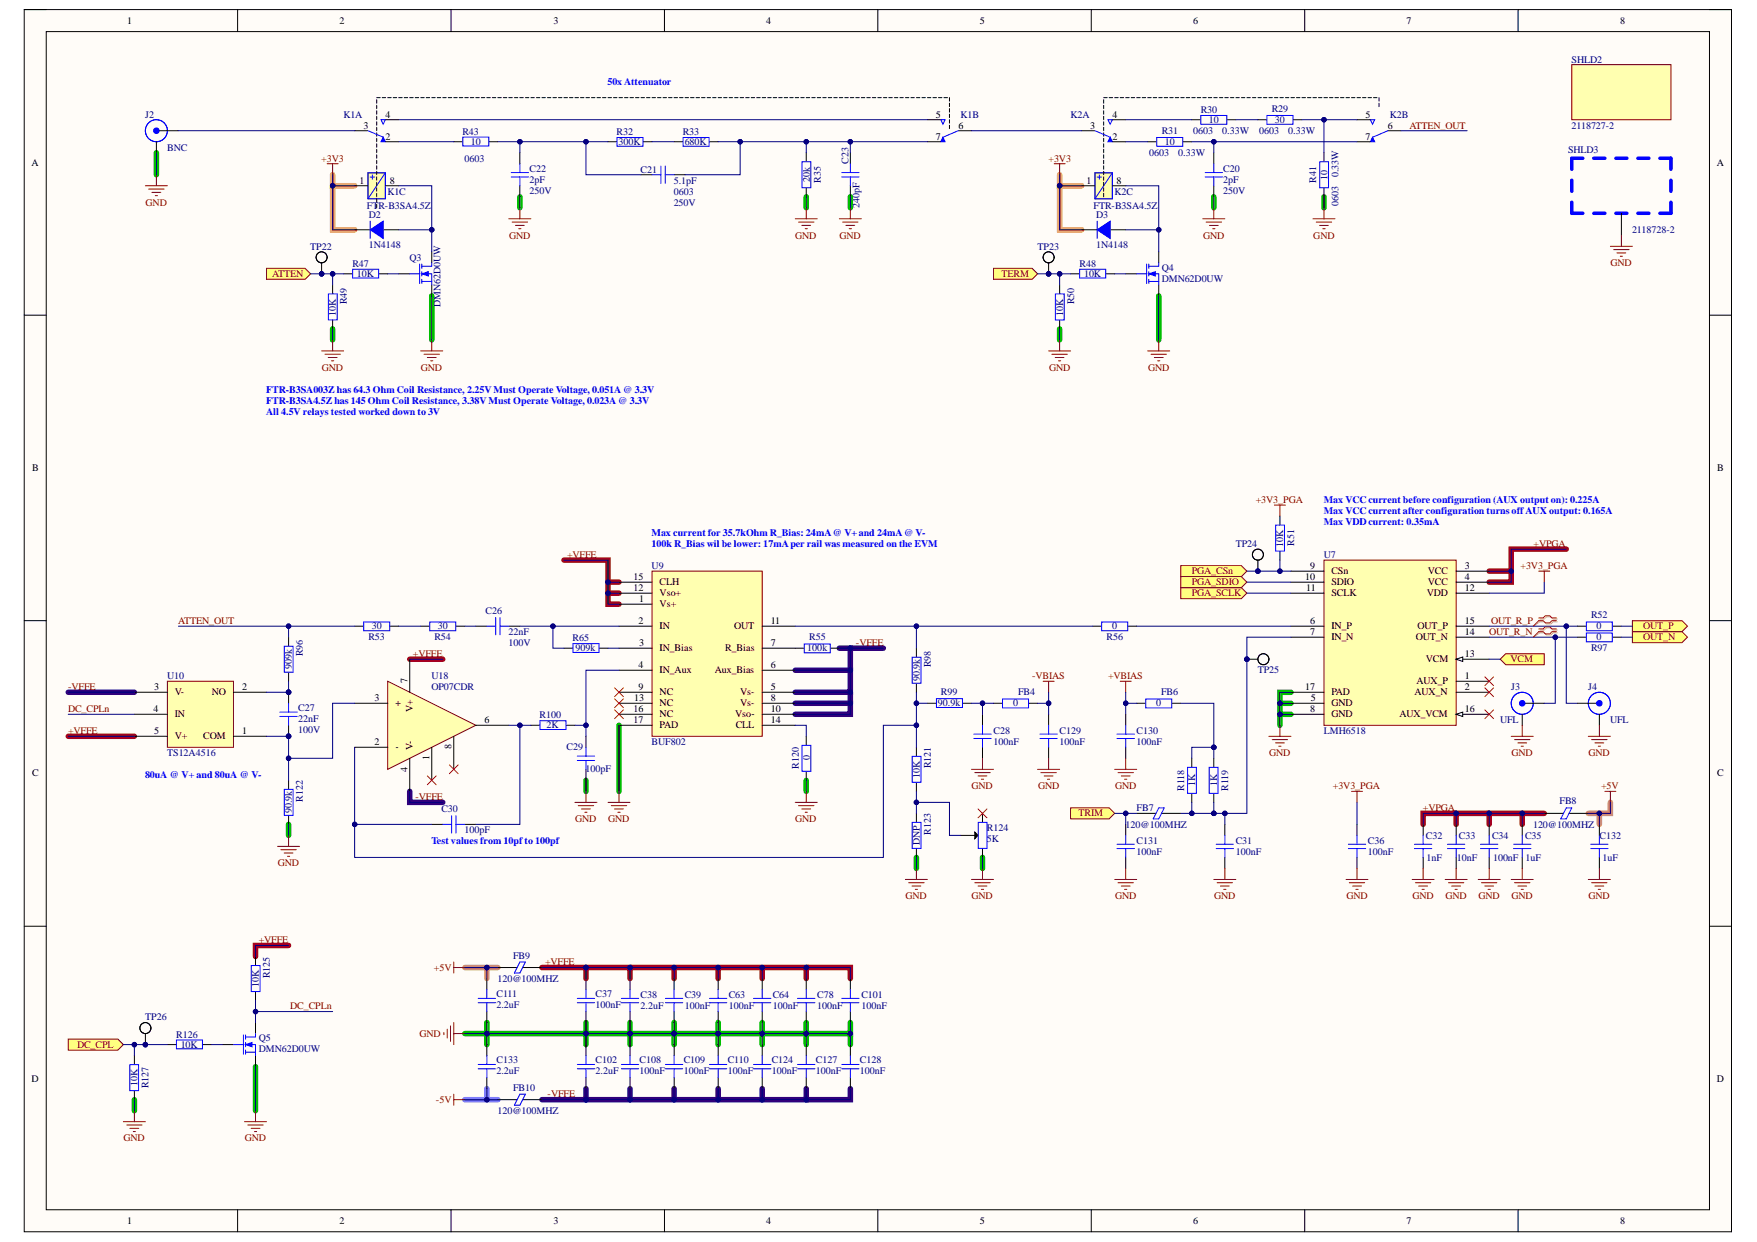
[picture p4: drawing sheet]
<svg xmlns="http://www.w3.org/2000/svg" width="297mm" height="210mm" viewBox="0 0 297 210" stroke-linecap="round" stroke-linejoin="round" font-family="sans-serif">
<defs><g id="words">
<g font-size="1.7">
<text x="21.5" y="4.1">1</text>
<text x="57.4" y="4.1">2</text>
<text x="93.6" y="4.1">3</text>
<text x="129.5" y="4.1">4</text>
<text x="165.7" y="4.1">5</text>
<text x="201.7" y="4.1">6</text>
<text x="237.8" y="4.1">7</text>
<text x="273.9" y="4.1">8</text>
<text x="61.4" y="21.7">3</text>
<text x="65.2" y="23.6">2</text>
<text x="65.2" y="19.9">4</text>
<text x="158.2" y="19.9">5</text>
<text x="158.2" y="23.6">7</text>
<text x="162" y="21.7">6</text>
<text x="184.3" y="21.7">3</text>
<text x="188.1" y="23.6">2</text>
<text x="188.1" y="19.9">4</text>
<text x="230.8" y="19.9">5</text>
<text x="230.8" y="23.6">7</text>
<text x="234.6" y="21.7">6</text>
<text x="5.3" y="28">A</text>
<text x="290.2" y="28">A</text>
<text x="60.8" y="31">1</text>
<text x="65.9" y="31">8</text>
<text x="183.7" y="31">1</text>
<text x="188.8" y="31">8</text>
<text x="5.4" y="79.6">B</text>
<text x="290.3" y="79.6">B</text>
<text x="107.1" y="99.9">12</text>
<text x="107.1" y="98">15</text>
<text x="108.1" y="101.7">1</text>
<text x="111.5" y="100.8">Vso+</text>
<text x="111.5" y="98.9">CLH</text>
<text x="220.7" y="98">10</text>
<text x="220.8" y="99.9">11</text>
<text x="221.5" y="96.1">9</text>
<text x="225.1" y="97.1">CSn</text>
<text x="225.1" y="98.9">SDIO</text>
<text x="225.1" y="100.8">SCLK</text>
<text x="241.2" y="100.8">VDD</text>
<text x="241.4" y="97.1">VCC</text>
<text x="241.4" y="98.9">VCC</text>
<text x="247.7" y="99.9">12</text>
<text x="247.7" y="96.1">3</text>
<text x="247.7" y="98">4</text>
<text x="108" y="105.4">2</text>
<text x="111.5" y="102.6">Vs+</text>
<text x="111.5" y="106.4">IN</text>
<text x="124.1" y="106.4">OUT</text>
<text x="130.3" y="105.4">11</text>
<text x="221.5" y="105.4">6</text>
<text x="221.5" y="107.3">7</text>
<text x="225.1" y="106.4">IN_P</text>
<text x="239.6" y="106.4">OUT_P</text>
<text x="247.7" y="107.3">14</text>
<text x="247.7" y="105.4">15</text>
<text x="108" y="112.9">4</text>
<text x="108.1" y="109.2">3</text>
<text x="111.5" y="110.1">IN_Bias</text>
<text x="111.5" y="113.8">IN_Aux</text>
<text x="120.8" y="113.8">Aux_Bias</text>
<text x="122.6" y="110.1">R_Bias</text>
<text x="130.3" y="112.9">6</text>
<text x="130.3" y="109.2">7</text>
<text x="225.1" y="108.2">IN_N</text>
<text x="239.4" y="108.2">OUT_N</text>
<text x="241.1" y="111.9">VCM</text>
<text x="247.7" y="111">13</text>
<text x="26.1" y="116.6">3</text>
<text x="29.5" y="117.5">V-</text>
<text x="35.8" y="117.5">NO</text>
<text x="41" y="116.6">2</text>
<text x="63.3" y="118.5">3</text>
<text x="66.8" y="119.4">+</text>
<text x="68.9" y="115.5" transform="rotate(-90 68.9 115.5)">7</text>
<text x="107.2" y="118.5">13</text>
<text x="108" y="116.6">9</text>
<text x="111.5" y="117.5">NC</text>
<text x="111.5" y="119.4">NC</text>
<text x="125.1" y="117.5">Vs-</text>
<text x="125.1" y="119.4">Vs-</text>
<text x="130.3" y="116.6">5</text>
<text x="130.3" y="118.5">8</text>
<text x="220.7" y="116.6">17</text>
<text x="221.6" y="118.5">5</text>
<text x="225.1" y="119.4">GND</text>
<text x="225.1" y="117.5">PAD</text>
<text x="239.1" y="117.5">AUX_N</text>
<text x="239.5" y="115.7">AUX_P</text>
<text x="247.7" y="114.7">1</text>
<text x="247.7" y="116.6">2</text>
<text x="26" y="120.3">4</text>
<text x="26.1" y="124">5</text>
<text x="29.5" y="125">V+</text>
<text x="29.5" y="121.2">IN</text>
<text x="34.4" y="125">COM</text>
<text x="41" y="124">1</text>
<text x="63.3" y="125.9">2</text>
<text x="69.8" y="120.4" transform="rotate(-90 69.8 120.4)">V+</text>
<text x="81.9" y="122.2">6</text>
<text x="107.1" y="120.3">16</text>
<text x="107.1" y="122.2">17</text>
<text x="111.5" y="121.2">NC</text>
<text x="111.5" y="123.1">PAD</text>
<text x="124.3" y="121.2">Vso-</text>
<text x="124.4" y="123.1">CLL</text>
<text x="130.3" y="120.3">10</text>
<text x="130.3" y="122.2">14</text>
<text x="221.5" y="120.3">8</text>
<text x="225.1" y="121.2">GND</text>
<text x="236.6" y="121.2">AUX_VCM</text>
<text x="247.7" y="120.3">16</text>
<text x="5.4" y="131.2">C</text>
<text x="66.8" y="126.8">-</text>
<text x="68.9" y="130.5" transform="rotate(-90 68.9 130.5)">4</text>
<text x="69.8" y="126.8" transform="rotate(-90 69.8 126.8)">V-</text>
<text x="72.6" y="128.4" transform="rotate(-90 72.6 128.4)">1</text>
<text x="76.3" y="126.7" transform="rotate(-90 76.3 126.7)">8</text>
<text x="290.3" y="131.2">C</text>
<text x="5.3" y="182.9">D</text>
<text x="290.2" y="182.9">D</text>
<text x="21.5" y="206.8">1</text>
<text x="57.4" y="206.8">2</text>
<text x="93.6" y="206.8">3</text>
<text x="129.5" y="206.8">4</text>
<text x="165.7" y="206.8">5</text>
<text x="201.7" y="206.8">6</text>
<text x="237.8" y="206.8">7</text>
<text x="273.9" y="206.8">8</text>
</g>
<g font-size="1.7" fill="#000080">
<text x="265.7" y="10.6">SHLD2</text>
<text x="24.5" y="19.9">J2</text>
<text x="58" y="19.9">K1A</text>
<text x="78.2" y="22.8">R43</text>
<text x="104.2" y="22.8">R32</text>
<text x="115.4" y="22.8">R33</text>
<text x="162.4" y="19.9">K1B</text>
<text x="181" y="19.9">K2A</text>
<text x="196.4" y="22.7">R31</text>
<text x="201.7" y="22.7">0603</text>
<text x="203" y="19.1">R30</text>
<text x="204.3" y="20.8">10</text>
<text x="206.6" y="22.7">0.33W</text>
<text x="212.9" y="22.7">0603</text>
<text x="215" y="18.9">R29</text>
<text x="215.5" y="20.8">30</text>
<text x="217.8" y="22.7">0.33W</text>
<text x="235" y="19.9">K2B</text>
<text x="265.7" y="21.7">2118727-2</text>
<text x="28.3" y="25.4">BNC</text>
<text x="78.5" y="27.3">0603</text>
<text x="79.6" y="24.5">10</text>
<text x="89.5" y="29">C22</text>
<text x="104.6" y="24.5">300K</text>
<text x="108.3" y="29.2">C21</text>
<text x="115.8" y="24.5">680K</text>
<text x="143.4" y="27.6" transform="rotate(-90 143.4 27.6)">C23</text>
<text x="194.3" y="26.4">0603</text>
<text x="196.9" y="24.5">10</text>
<text x="199.2" y="26.4">0.33W</text>
<text x="206.8" y="29">C20</text>
<text x="226.3" y="29.9" transform="rotate(-90 226.3 29.9)">0.33W</text>
<text x="265.1" y="25.8">SHLD3</text>
<text x="62" y="35.3">FTR-B3SA4.5Z</text>
<text x="65.5" y="32.9">K1C</text>
<text x="89.5" y="32.7">250V</text>
<text x="89.5" y="30.9">2pF</text>
<text x="113.9" y="32.9">0603</text>
<text x="113.9" y="34.7">250V</text>
<text x="113.9" y="31">5.1pF</text>
<text x="136.9" y="30.8" transform="rotate(-90 136.9 30.8)">20k</text>
<text x="138.8" y="30.9" transform="rotate(-90 138.8 30.9)">R35</text>
<text x="145.3" y="35.1" transform="rotate(-90 145.3 35.1)">240pF</text>
<text x="184.9" y="35.3">FTR-B3SA4.5Z</text>
<text x="188.4" y="32.9">K2C</text>
<text x="206.8" y="32.7">250V</text>
<text x="206.8" y="30.9">2pF</text>
<text x="222.5" y="30.9" transform="rotate(-90 222.5 30.9)">R41</text>
<text x="224.4" y="30.3" transform="rotate(-90 224.4 30.3)">10</text>
<text x="226.3" y="34.8" transform="rotate(-90 226.3 34.8)">0603</text>
<text x="62.4" y="36.8">D2</text>
<text x="62.4" y="41.9">1N4148</text>
<text x="185.3" y="36.8">D3</text>
<text x="185.3" y="41.9">1N4148</text>
<text x="275.9" y="39.4">2118728-2</text>
<text x="52.5" y="42.2">TP22</text>
<text x="59.6" y="45.1">R47</text>
<text x="60.3" y="46.8">10K</text>
<text x="69.2" y="44">Q3</text>
<text x="175.4" y="42.2">TP23</text>
<text x="182.5" y="45.1">R48</text>
<text x="183.3" y="46.8">10K</text>
<text x="196.4" y="45.7">Q4</text>
<text x="196.4" y="47.6">DMN62D0UW</text>
<text x="56.8" y="53.3" transform="rotate(-90 56.8 53.3)">10K</text>
<text x="58.6" y="51.4" transform="rotate(-90 58.6 51.4)">R49</text>
<text x="74.5" y="51.8" transform="rotate(-90 74.5 51.8)">DMN62D0UW</text>
<text x="179.7" y="53.3" transform="rotate(-90 179.7 53.3)">10K</text>
<text x="181.6" y="51.4" transform="rotate(-90 181.6 51.4)">R50</text>
<text x="208.9" y="92.4">TP24</text>
<text x="217" y="92.4" transform="rotate(-90 217 92.4)">10K</text>
<text x="218.8" y="92.2" transform="rotate(-90 218.8 92.2)">R51</text>
<text x="223.8" y="94.3">U7</text>
<text x="110.2" y="96.1">U9</text>
<text x="62.9" y="106.4">30</text>
<text x="74" y="106.4">30</text>
<text x="82.1" y="103.7">C26</text>
<text x="86" y="107.3">22nF</text>
<text x="188" y="106.4">0</text>
<text x="269" y="104.5">R52</text>
<text x="269.9" y="106.4">0</text>
<text x="49.3" y="113.1" transform="rotate(-90 49.3 113.1)">909k</text>
<text x="51.2" y="110.9" transform="rotate(-90 51.2 110.9)">R96</text>
<text x="62.3" y="108.2">R53</text>
<text x="73.4" y="108.2">R54</text>
<text x="86" y="109.2">100V</text>
<text x="96.8" y="108.4">R65</text>
<text x="97.3" y="110.1">909k</text>
<text x="136.5" y="110.1">100k</text>
<text x="136.8" y="108.2">R55</text>
<text x="157.4" y="112.8" transform="rotate(-90 157.4 112.8)">R98</text>
<text x="187.1" y="108.2">R56</text>
<text x="212.6" y="113.8">TP25</text>
<text x="269" y="110.1">R97</text>
<text x="269.9" y="108.2">0</text>
<text x="28.3" y="114.7">U10</text>
<text x="72.9" y="114.7">U18</text>
<text x="72.9" y="116.6">OP07CDR</text>
<text x="155.5" y="115.2" transform="rotate(-90 155.5 115.2)">90.9k</text>
<text x="158.6" y="119.4">90.9k</text>
<text x="159.1" y="117.5">R99</text>
<text x="171.3" y="119.4">0</text>
<text x="172.1" y="117.5">FB4</text>
<text x="195.5" y="119.4">0</text>
<text x="196.3" y="117.5">FB6</text>
<text x="255.5" y="116.6">J3</text>
<text x="268.5" y="116.6">J4</text>
<text x="50.4" y="123.9">100V</text>
<text x="50.4" y="120.1">C27</text>
<text x="50.4" y="122">22nF</text>
<text x="91.2" y="121.4">R100</text>
<text x="92.4" y="123.1">2K</text>
<text x="110.2" y="125.9">BUF802</text>
<text x="168" y="124">C28</text>
<text x="168" y="125.9">100nF</text>
<text x="179.1" y="124">C129</text>
<text x="179.1" y="125.9">100nF</text>
<text x="192.2" y="124">C130</text>
<text x="192.2" y="125.9">100nF</text>
<text x="223.8" y="124">LMH6518</text>
<text x="253.6" y="122.2">UFL</text>
<text x="272.2" y="122.2">UFL</text>
<text x="28.3" y="127.8">TS12A4516</text>
<text x="95.8" y="126.8">C29</text>
<text x="99" y="130.6">100pF</text>
<text x="135" y="130" transform="rotate(-90 135 130)">R120</text>
<text x="136.9" y="128.5" transform="rotate(-90 136.9 128.5)">0</text>
<text x="155.5" y="131.5" transform="rotate(-90 155.5 131.5)">10K</text>
<text x="157.4" y="129.9" transform="rotate(-90 157.4 129.9)">R121</text>
<text x="49.3" y="137.5" transform="rotate(-90 49.3 137.5)">90.9k</text>
<text x="51.2" y="135.5" transform="rotate(-90 51.2 135.5)">R122</text>
<text x="74.6" y="137.3">C30</text>
<text x="192.2" y="137.1">FB7</text>
<text x="200.2" y="133.7" transform="rotate(-90 200.2 133.7)">R118</text>
<text x="202.1" y="132.9" transform="rotate(-90 202.1 132.9)">1K</text>
<text x="205.8" y="132.9" transform="rotate(-90 205.8 132.9)">1K</text>
<text x="207.6" y="133.7" transform="rotate(-90 207.6 133.7)">R119</text>
<text x="263.7" y="136">FB8</text>
<text x="78.5" y="140.8">100pF</text>
<text x="155.5" y="142.8" transform="rotate(-90 155.5 142.8)">DNP</text>
<text x="157.4" y="141" transform="rotate(-90 157.4 141)">R123</text>
<text x="166.9" y="140.4">R124</text>
<text x="166.9" y="142.3">5K</text>
<text x="190.3" y="139.9">120@100MHZ</text>
<text x="192.2" y="142.6">C131</text>
<text x="208.9" y="142.6">C31</text>
<text x="231.3" y="142.6">C36</text>
<text x="241.1" y="141.7">C32</text>
<text x="246.7" y="141.7">C33</text>
<text x="252.2" y="141.7">C34</text>
<text x="257.8" y="141.7">C35</text>
<text x="259.2" y="139.9">120@100MHZ</text>
<text x="270.4" y="141.7">C132</text>
<text x="192.2" y="144.5">100nF</text>
<text x="208.9" y="144.5">100nF</text>
<text x="231.3" y="144.5">100nF</text>
<text x="241.2" y="145.4">1nF</text>
<text x="246.3" y="145.4">10nF</text>
<text x="252.4" y="145.4">100nF 1uF</text>
<text x="270.9" y="145.4">1uF</text>
<text x="43.7" y="166.8" transform="rotate(-90 43.7 166.8)">10K</text>
<text x="45.6" y="165.3" transform="rotate(-90 45.6 165.3)">R125</text>
<text x="84.1" y="165.9">120@100MHZ</text>
<text x="86.7" y="162">FB9</text>
<text x="24.5" y="172.4">TP26</text>
<text x="83.9" y="168.5">C111</text>
<text x="83.9" y="170.4">2.2uF</text>
<text x="100.7" y="168.5">C37</text>
<text x="100.7" y="170.4">100nF</text>
<text x="108.3" y="168.7">C38</text>
<text x="108.3" y="170.5">2.2uF</text>
<text x="115.8" y="168.7">C39</text>
<text x="115.8" y="170.5">100nF</text>
<text x="123.2" y="168.7">C63</text>
<text x="123.2" y="170.5">100nF</text>
<text x="130.6" y="168.7">C64</text>
<text x="130.6" y="170.5">100nF</text>
<text x="138.2" y="168.7">C78</text>
<text x="138.2" y="170.5">100nF</text>
<text x="145.6" y="168.7">C101</text>
<text x="145.6" y="170.5">100nF</text>
<text x="29.8" y="175.4">R126</text>
<text x="30.5" y="177.1">10K</text>
<text x="43.7" y="176">Q5</text>
<text x="43.7" y="177.8">DMN62D0UW</text>
<text x="83.9" y="179.7">C133</text>
<text x="100.7" y="179.7">C102</text>
<text x="108.1" y="179.7">C108</text>
<text x="115.6" y="179.7">C109</text>
<text x="123" y="179.7">C110</text>
<text x="130.5" y="179.7">C124</text>
<text x="137.9" y="179.7">C127</text>
<text x="145.4" y="179.7">C128</text>
<text x="23.3" y="183.6" transform="rotate(-90 23.3 183.6)">10K</text>
<text x="25.1" y="183.9" transform="rotate(-90 25.1 183.9)">R127</text>
<text x="83.9" y="181.5">2.2uF</text>
<text x="86.7" y="184.3">FB10</text>
<text x="100.7" y="181.5">2.2uF</text>
<text x="108.1" y="181.5">100nF</text>
<text x="115.6" y="181.5">100nF</text>
<text x="123" y="181.5">100nF</text>
<text x="130.5" y="181.5">100nF</text>
<text x="137.9" y="181.5">100nF</text>
<text x="145.4" y="181.5">100nF</text>
<text x="84.1" y="188.2">120@100MHZ</text>
</g>
<g font-size="1.7" fill="#00f">
<text x="102.7" y="14.3">50x Attenuator</text>
<text x="45" y="66.4">FTR-B3SA003Z has 64.3 Ohm Coil Resistance, 2.25V Must Operate Voltage, 0.051A @ 3.3V</text>
<text x="45" y="68.2">FTR-B3SA4.5Z has 145 Ohm Coil Resistance, 3.38V Must Operate Voltage, 0.023A @ 3.3V</text>
<text x="45" y="70.1">All 4.5V relays tested worked down to 3V</text>
<text x="223.8" y="85">Max VCC current before configuration (AUX output on): 0.225A</text>
<text x="223.8" y="86.8">Max VCC current after configuration turns offAUX output: 0.165A</text>
<text x="223.8" y="88.7">Max VDD current: 0.35mA</text>
<text x="110.2" y="90.6">Max current for 35.7kOhm R_Bias: 24mA@ V+ and 24mA@ V-</text>
<text x="110.2" y="92.4">100k R_Bias wil be lower: 17mAper rail was measured on the EVM</text>
<text x="24.5" y="131.5">80uA @ V+ and 80uA @ V-</text>
<text x="72.9" y="142.6">Test values from 10pfto 100pf</text>
</g>
<g font-size="1.7" fill="#800000">
<text x="238.3" y="21.7">ATTEN_OUT</text>
<text x="54.3" y="27.3">+3V3</text>
<text x="177.3" y="27.3">+3V3</text>
<text x="24.6" y="34.7">GND</text>
<text x="86.1" y="40.3">GND</text>
<text x="134.5" y="40.3">GND</text>
<text x="141.9" y="40.3">GND</text>
<text x="203.4" y="40.3">GND</text>
<text x="222" y="40.3">GND</text>
<text x="46" y="46.8">ATTEN</text>
<text x="169.3" y="46.8">TERM</text>
<text x="272.3" y="45">GND</text>
<text x="54.4" y="62.7">GND</text>
<text x="71.2" y="62.7">GND</text>
<text x="177.4" y="62.7">GND</text>
<text x="194.1" y="62.7">GND</text>
<text x="212.3" y="85">+3V3_PGA</text>
<text x="95.9" y="94.3">+VFFE</text>
<text x="259.3" y="92.4">+VPGA</text>
<text x="201.5" y="97.1">PGA_CSn</text>
<text x="201.5" y="100.8">PGA_SCLK</text>
<text x="201.5" y="98.9">PGA_SDIO</text>
<text x="257.1" y="96.1">+3V3_PGA</text>
<text x="30.1" y="105.4">ATTEN_OUT</text>
<text x="251.7" y="107.3">OUT_R_N</text>
<text x="252.1" y="105.4">OUT_R_P</text>
<text x="277.8" y="106.4">OUT_P</text>
<text x="69.8" y="111">+VFFE</text>
<text x="144.7" y="109.2">-VFFE</text>
<text x="255.4" y="111.9">VCM</text>
<text x="277.8" y="108.2">OUT_N</text>
<text x="11.5" y="116.6">-VFFE</text>
<text x="174.5" y="114.7">-VBIAS</text>
<text x="187.3" y="114.7">+VBIAS</text>
<text x="11.5" y="120.3">DC_CPLn</text>
<text x="11.5" y="124">+VFFE</text>
<text x="214.6" y="127.8">GND</text>
<text x="255.5" y="127.8">GND</text>
<text x="268.6" y="127.8">GND</text>
<text x="70.2" y="135.2">-VFFE</text>
<text x="164.2" y="133.3">GND</text>
<text x="175.5" y="133.3">GND</text>
<text x="182.3" y="138">TRIM</text>
<text x="188.5" y="133.3">GND</text>
<text x="225.3" y="133.3">+3V3_PGA</text>
<text x="240.6" y="137.1">+VPGA</text>
<text x="270.7" y="133.3">+5V</text>
<text x="97.2" y="138.9">GND</text>
<text x="102.8" y="138.9">GND</text>
<text x="134.5" y="138.9">GND</text>
<text x="47" y="146.4">GND</text>
<text x="153.1" y="151.9">GND</text>
<text x="164.2" y="151.9">GND</text>
<text x="188.5" y="151.9">GND</text>
<text x="205.3" y="151.9">GND</text>
<text x="227.6" y="151.9">GND</text>
<text x="238.8" y="151.9">GND</text>
<text x="244.4" y="151.9">GND</text>
<text x="250" y="151.9">GND</text>
<text x="255.5" y="151.9">GND</text>
<text x="268.6" y="151.9">GND</text>
<text x="43.7" y="159.4">+VFFE</text>
<text x="73.4" y="164">+5V</text>
<text x="92.1" y="163.1">+VFFE</text>
<text x="49.1" y="170.5">DC_CPLn</text>
<text x="13" y="177.1">DC_CPL</text>
<text x="70.9" y="175.2">GND</text>
<text x="92.6" y="185.4">-VFFE</text>
<text x="73.7" y="186.4">-5V</text>
<text x="20.9" y="192.9">GND</text>
<text x="41.4" y="192.9">GND</text>
</g>
</g></defs>
<path d="M4.1 1.6h288.6v206.6h-288.6z" fill-rule="evenodd" fill="#fffcf8"/>
<path d="M4.1 1.6h288.6v206.6h-288.6z" fill="none" stroke="#000" stroke-width=".17"/>
<path d="M7.8 5.3h281.2v199.2h-281.2z" fill-rule="evenodd" fill="#fffcf8"/>
<g fill="none" stroke="#000" stroke-width=".17">
<path d="M4.1 1.6h3.7M7.8 5.3h281.2v199.2h-281.2zM40.2 1.6v3.7M76.2 1.6v3.7M112.3 1.6v3.7M148.4 1.6v3.7M184.5 1.6v3.7M220.6 1.6v3.7M256.6 1.6v3.7M289 1.6h3.7v3.7M274.1 36v3.8M4.1 53.3h3.7"/>
<path d="M289 53.3h3.7M4.1 104.9h3.7M289 104.9h3.7M4.1 156.5h3.7M289 156.5h3.7M40.2 204.5v3.7M76.2 204.5v3.7M112.3 204.5v3.7M148.4 204.5v3.7M184.5 204.5v3.7M220.6 204.5v3.7M256.6 204.5v3.7"/>
<path d="M292.7 204.5v3.7"/>
</g>
<g fill="none" stroke="#00be00" stroke-width=".93">
<path d="M26.4 25.8v3.7M87.9 33.3v1.8M136.3 33.3v1.8M143.8 33.3v1.8M205.2 33.3v1.8M223.8 33.3v1.8M56.2 55.6v1.8M73 50v7.4M179.1 55.6v1.9M195.9 50v7.5M216.4 118.9h1.8M218.2 117h-1.8v3.7h1.8"/>
<path d="M48.8 139.3v1.9M99.1 131.9v1.8M104.6 122.6v11.1M136.3 131.9v1.8M216.4 120.7v1.9M154.9 144.9v1.9M166.1 144.9v1.9M82.3 172.8v3.7M99.1 172.8v3.7M106.5 172.8v3.7M114 172.8v3.7M121.4 172.8v3.7"/>
<path d="M128.9 172.8v3.7M136.3 172.8v3.7M143.8 172.8v1.9h-65.2M143.8 174.7v1.8M22.7 185.9v1.8M43.2 180.3v7.4"/>
</g>
<g fill="none" stroke="#a50021" stroke-width=".93">
<path d="M95.3 94.7h7.5v7.4h1.8M102.8 98.4h1.8M251.8 96.5h3.7M264.8 92.8h-9.3v5.6h-3.7M69.3 111.4h5.6M102.8 100.2h1.8M11.5 124.4h11.2M246.2 137.5h-5.6v1.8M251.8 137.5h-5.6v1.8M257.3 137.5v1.8M261.1 137.5h-9.3v1.8M48.8 159.8h-5.6v1.9"/>
<path d="M91.6 163.5h7.5M99.1 163.5h7.4v1.9M99.1 163.5v1.9M106.5 163.5h29.8v1.9M114 163.5v1.9M121.4 163.5v1.9M128.9 163.5v1.9M136.3 163.5h7.5v1.9"/>
</g>
<path d="M56.2 31.4v7.4h3.8M56.2 29.5v1.9h3.8M179.1 31.4v7.4h3.8M179.1 29.5v1.9h3.8" fill="none" stroke="#f90" stroke-width=".93"/>
<g fill="none" stroke="#30007b" stroke-width=".93">
<path d="M11.5 117h11.2M134.4 113.3h9.4v3.7h-9.4M134.4 118.9h9.4v1.8h-9.4M141.9 109.5h1.9v3.8M143.8 117v1.9M143.8 109.5h5.5M69.3 133.7v1.9h5.6M91.6 185.9h7.5M99.1 184v1.9M106.5 184v1.9M114 184v1.9M121.4 184v1.9"/>
<path d="M128.9 184v1.9M136.3 184v1.9h-37.2M143.8 184v1.9h-7.5"/>
</g>
<path d="M270.4 137.5v1.8M272.3 135.6v1.9h-3.8M78.6 163.5h5.6M82.3 163.5v1.9" fill="none" stroke="#ff6e6e" stroke-width=".93"/>
<path d="M78.6 185.9h5.6M82.3 184v1.9" fill="none" stroke="#6e6eff" stroke-width=".93"/>
<path d="M265.7 30.5v1.8M265.7 34.2v1.8h1.9M267.6 26.7h-1.9v1.9M269.4 36h1.9M269.4 26.7h1.9M273.2 36h1.8M273.2 26.7h1.8M276.9 36h1.9M276.9 26.7h1.9M280.6 26.7h1.9v1.9M282.5 34.2v1.8h-1.9M282.5 30.5v1.8" fill="none" stroke="#00f" stroke-width=".59"/>
<path d="M274.1 39.8v1.8M272.3 41.6h3.7M272.8 42.2h2.6M273.4 42.7h1.5M273.9 43.3h.4" fill="none" stroke="#800000" stroke-width=".17"/>
<path d="M265.7 10.9h16.8v9.3h-16.8z" fill-rule="evenodd" fill="#ffffb0"/>
<path d="M265.7 10.9h16.8v9.3h-16.8zM24.6 31.4h3.7M25.1 32h2.6M25.7 32.5h1.5M26.3 33.1h.3M26.4 29.5v1.9" fill="none" stroke="#800000" stroke-width=".17"/>
<circle cx="26.4" cy="22.1" r="1.86" fill="none" stroke="#00f" stroke-width=".17"/>
<path d="M26.4 22.1h3.8M26.4 23.9v1.9" fill="none" stroke="#000" stroke-width=".17"/>
<circle cx="26.4" cy="22.1" r=".47" fill="#00f"/>
<g fill="none" stroke="#00f" stroke-width=".17">
<path d="M186.2 105.1h4.4v1.5h-4.4z"/>
<circle cx="26.4" cy="22.1" r=".47"/>
</g>
<path d="M184.7 105.8h1.5M190.7 105.8h1.5" fill="none" stroke="#000" stroke-width=".17"/>
<path d="M223.8 94.7h22.4v27.9h-22.4z" fill-rule="evenodd" fill="#ffffb0"/>
<path d="M223.8 94.7h22.4v27.9h-22.4z" fill="none" stroke="#800000" stroke-width=".17"/>
<path d="M218.2 96.5h5.6M218.2 98.4h5.6M218.2 100.2h5.6M246.2 100.2h5.6M246.2 111.4h5.6" fill="none" stroke="#000" stroke-width=".17"/>
<path d="M246.2 111.4l1.1-.4v.8z" fill="#f8fcff"/>
<path d="M246.2 111.4l1.1-.4v.8zM246.2 107.7h5.6M246.2 105.8h5.6M246.2 115.1h5.6M246.2 117h5.6M246.2 120.7h5.6" fill="none" stroke="#000" stroke-width=".17"/>
<path d="M246.2 120.7l1.1-.3v.7z" fill="#f8fcff"/>
<path d="M246.2 96.5h5.6M246.2 98.4h5.6M218.2 118.9h5.6M218.2 117h5.6M218.2 105.8h5.6M218.2 107.7h5.6M218.2 120.7h5.6M246.2 120.7l1.1-.3v.7z" fill="none" stroke="#000" stroke-width=".17"/>
<path d="M199.6 95.6h10.3l.9 .9-.9 1h-10.3z" fill-rule="evenodd" fill="#ffff80"/>
<path d="M199.6 95.6h10.3l.9 .9-.9 1h-10.3z" fill="none" stroke="#800000" stroke-width=".17"/>
<path d="M216.4 87.2v1.5M216.4 93.2v1.5" fill="none" stroke="#000" stroke-width=".17"/>
<path d="M215.7 88.7h1.5v4.4h-1.5z" fill="none" stroke="#00f" stroke-width=".17"/>
<path d="M199.6 99.3h10.3l.9 .9-.9 1h-10.3z" fill-rule="evenodd" fill="#ffff80"/>
<path d="M199.6 99.3h10.3l.9 .9-.9 1h-10.3z" fill="none" stroke="#800000" stroke-width=".17"/>
<path d="M199.6 97.5h10.3l.9 .9-.9 .9h-10.3z" fill-rule="evenodd" fill="#ffff80"/>
<path d="M199.6 97.5h10.3l.9 .9-.9 .9h-10.3zM214.5 124.4h3.7M215.1 125h2.6M215.6 125.6h1.5M216.2 126.1h.4M216.4 122.6v1.8" fill="none" stroke="#800000" stroke-width=".17"/>
<path d="M253.6 111.4l1-.9h6.5v1.8h-6.5z" fill-rule="evenodd" fill="#ffff80"/>
<path d="M253.6 111.4l1-.9h6.5v1.8h-6.5z" fill="none" stroke="#800000" stroke-width=".17"/>
<path d="M251 114.4l1.5 1.5M251 116.2l1.5 1.5M251 120l1.5 1.5M252.5 114.4l-1.5 1.5M252.5 116.2l-1.5 1.5M252.5 120l-1.5 1.5" fill="none" stroke="#f00" stroke-width=".17"/>
<path d="M276 104.9h8.4l.9 .9-.9 1h-8.4z" fill-rule="evenodd" fill="#ffff80"/>
<path d="M276 104.9h8.4l.9 .9-.9 1h-8.4z" fill="none" stroke="#800000" stroke-width=".17"/>
<path d="M276 106.8h8.4l.9 .9-.9 .9h-8.4z" fill-rule="evenodd" fill="#ffff80"/>
<path d="M276 106.8h8.4l.9 .9-.9 .9h-8.4z" fill="none" stroke="#800000" stroke-width=".17"/>
<path d="M257.3 118.9h3.8M266.7 105.8h1.4M266.7 107.7h1.4M272.6 105.8h1.5M272.6 107.7h1.5M257.3 120.7v1.9" fill="none" stroke="#000" stroke-width=".17"/>
<g fill="none" stroke="#00f" stroke-width=".17">
<path d="M268.2 105.1h4.4v1.5h-4.4zM268.2 107h4.4v1.5h-4.4z"/>
<circle cx="257.3" cy="118.9" r="1.86"/>
</g>
<circle cx="257.3" cy="118.9" r=".47" fill="#00f"/>
<g fill="none" stroke="#00f" stroke-width=".17">
<circle cx="257.3" cy="118.9" r=".47"/>
<circle cx="270.4" cy="118.9" r="1.86"/>
</g>
<path d="M255.5 124.4h3.7M256 125h2.6M256.6 125.6h1.5M257.2 126.1h.3M257.3 122.6v1.8" fill="none" stroke="#800000" stroke-width=".17"/>
<path d="M266.7 118.9h3.7M270.4 120.7v1.9" fill="none" stroke="#000" stroke-width=".17"/>
<circle cx="270.4" cy="118.9" r=".47" fill="#00f"/>
<circle cx="270.4" cy="118.9" r=".47" fill="none" stroke="#00f" stroke-width=".17"/>
<path d="M268.5 124.4h3.8M269.1 125h2.6M269.6 125.6h1.5M270.2 126.1h.4M270.4 122.6v1.8" fill="none" stroke="#800000" stroke-width=".17"/>
<path d="M260.3 104.6h.8l.3-.3h.8l.4 .3h.7M263.3 105.1h-.7l-.4 .4h-.8l-.3-.4h-.8l-1.1 .7" fill="none" stroke="#d0a19e" stroke-width=".17"/>
<path d="M260.1 104.4h.8l.4-.3h.7l.4 .3h.7M263.1 104.9h-.7l-.4 .4h-.7l-.4-.4h-.8l-.9 .9" fill="none" stroke="#f00" stroke-width=".17"/>
<circle cx="212.7" cy="96.5" r=".37" fill="#000080"/>
<circle cx="212.7" cy="96.5" r=".37" fill="none" stroke="#000080" stroke-width=".17"/>
<path d="M212.7 94.7v1.8" fill="none" stroke="#000" stroke-width=".17"/>
<circle cx="212.7" cy="96.5" r=".37" fill="#000080"/>
<circle cx="212.7" cy="96.5" r=".37" fill="none" stroke="#000080" stroke-width=".17"/>
<g fill="none" stroke="#000" stroke-width=".17">
<path d="M201.5 128.2v1.4M201.5 134.1v1.5M205.2 128.2v1.4M205.2 134.1v1.5M229.4 139.3v1.9M240.6 139.3v1.9M246.2 139.3v1.9M251.8 139.3v1.9M257.3 139.3v1.9M229.4 144.9v1.9M240.6 144.9v1.9M246.2 144.9v1.9"/>
<path d="M251.8 144.9v1.9M257.3 144.9v1.9"/>
<circle cx="212.7" cy="93.7" r=".93"/>
</g>
<g fill="none" stroke="#00f" stroke-width=".17">
<path d="M200.8 129.7h1.5v4.4h-1.5zM204.4 129.7h1.5v4.4h-1.5zM228 143.4h2.9M228 142.7h2.9M229.4 141.2v1.5M229.4 143.4v1.5M239.1 143.4h3M239.1 142.7h3M240.6 141.2v1.5M240.6 143.4v1.5M244.7 143.4h2.9M244.7 142.7h2.9"/>
<path d="M246.2 141.2v1.5M246.2 143.4v1.5M250.3 143.4h2.9M250.3 142.7h2.9M251.8 141.2v1.5M251.8 143.4v1.5M255.9 143.4h2.9M255.9 142.7h2.9M257.3 141.2v1.5M257.3 143.4v1.5"/>
</g>
<g fill="none" stroke="#800000" stroke-width=".17">
<path d="M271.3 133.7h1.9M272.3 133.7v1.9M227.6 148.6h3.7M228.1 149.2h2.6M228.7 149.7h1.5M229.2 150.3h.4M229.4 146.8v1.8M238.7 148.6h3.8M239.3 149.2h2.6M239.8 149.7h1.5M240.4 150.3h.4M240.6 146.8v1.8"/>
<path d="M244.3 148.6h3.7M244.9 149.2h2.6M245.4 149.7h1.5M246 150.3h.4M246.2 146.8v1.8M249.9 148.6h3.7M250.5 149.2h2.6M251 149.7h1.5M251.6 150.3h.4M251.8 146.8v1.8M255.5 148.6h3.7M256 149.2h2.6"/>
<path d="M256.6 149.7h1.5M257.2 150.3h.3M257.3 146.8v1.8"/>
</g>
<path d="M260.3 106.5h.8l.3-.4h.8l.4 .4h.7M263.3 106.9h-.7l-.4 .4h-.8l-.3-.4h-.8l-1.1 .8" fill="none" stroke="#d0a19e" stroke-width=".17"/>
<path d="M260.1 106.3h.8l.4-.4h.7l.4 .4h.7M263.1 106.8h-.7l-.4 .3h-.7l-.4-.3h-.8l-.9 .9" fill="none" stroke="#f00" stroke-width=".17"/>
<path d="M181 136.5h6.5l.9 1-.9 .9h-6.5z" fill-rule="evenodd" fill="#ffff80"/>
<path d="M181 136.5h6.5l.9 1-.9 .9h-6.5z" fill="none" stroke="#800000" stroke-width=".17"/>
<circle cx="210.8" cy="111.4" r=".38" fill="#000080"/>
<circle cx="210.8" cy="111.4" r=".38" fill="none" stroke="#000080" stroke-width=".17"/>
<path d="M210.8 111.4h1.9" fill="none" stroke="#000" stroke-width=".17"/>
<circle cx="210.8" cy="111.4" r=".38" fill="#000080"/>
<circle cx="210.8" cy="111.4" r=".38" fill="none" stroke="#000080" stroke-width=".17"/>
<g fill="none" stroke="#000" stroke-width=".17">
<path d="M207.1 139.3v1.9M207.1 144.9v1.9"/>
<circle cx="213.6" cy="111.4" r=".93"/>
</g>
<path d="M205.6 142.7h2.9M205.6 143.4h2.9M207.1 141.2v1.5M207.1 143.4v1.5" fill="none" stroke="#00f" stroke-width=".17"/>
<path d="M215.5 85.4h1.8M216.4 85.4v1.8M260.1 96.5h1.9M261.1 96.5v1.9M228.5 133.7h1.8M229.4 133.7v1.9M205.2 148.6h3.7M205.8 149.2h2.6M206.3 149.7h1.5M206.9 150.3h.4M207.1 146.8v1.8" fill="none" stroke="#800000" stroke-width=".17"/>
<path d="M62.2 29.2h2.9v4.4h-2.9z" fill-rule="evenodd" fill="#ffffb0"/>
<path d="M55.3 27.7h1.9M56.2 27.7v1.8M62.2 29.2h2.9v4.4h-2.9z" fill="none" stroke="#800000" stroke-width=".17"/>
<path d="M62.6 29.9h.7M62.9 29.6v.7M65.1 29.2l-2.9 4.4M65.1 29.2h-2.9v4.4M65.1 29.2v4.4h-2.9" fill="none" stroke="#00f" stroke-width=".17"/>
<path d="M60 31.4h2.2M60 38.8h2.8M64.6 38.8h2.8M65.2 31.4h2.2" fill="none" stroke="#000" stroke-width=".17"/>
<path d="M62.6 38.8l2.2-1.4v2.9z" fill="#00f"/>
<path d="M62.6 38.8l2.2-1.4v2.9zM62.6 37.4v2.9M69.3 46.3h1.6M70.9 44.6v3.3M71.3 45h1.7M71.3 46.3h1.7v1.8M71.3 47.6h1.7M71.3 44.6v.8M71.3 45.9v.7M71.3 47.2v.7" fill="none" stroke="#00f" stroke-width=".17"/>
<path d="M67.4 46.3h1.9M73 42.6v1.8M73 48.1v1.9" fill="none" stroke="#000" stroke-width=".17"/>
<path d="M71.3 46.3l1.1-.4v.7z" fill="#00f"/>
<path d="M55.5 49.7h1.5v4.4h-1.5zM71.3 46.3l1.1-.4v.7zM73 44.4v.6" fill="none" stroke="#00f" stroke-width=".17"/>
<path d="M54.4 59.3h3.7M54.9 59.9h2.6M56.2 57.4v1.9M71.1 59.3h3.8M71.7 59.9h2.6M73 57.4v1.9M55.5 60.4h1.5M56 61h.4M72.2 60.4h1.5M72.8 61h.4" fill="none" stroke="#800000" stroke-width=".17"/>
<path d="M56.2 48.1v1.5M56.2 54.1v1.5" fill="none" stroke="#000" stroke-width=".17"/>
<path d="M45.1 45.3h6.5l.9 1-.9 .9h-6.5z" fill-rule="evenodd" fill="#ffff80"/>
<path d="M134.4 37h3.8M135 37.5h2.6M135.6 38.1h1.5M136.1 38.7h.4M136.3 35.1v1.9M141.9 37h3.7M142.5 37.5h2.6M143 38.1h1.5M143.6 38.7h.3M143.8 35.1v1.9M45.1 45.3h6.5l.9 1-.9 .9h-6.5z" fill="none" stroke="#800000" stroke-width=".17"/>
<g fill="none" stroke="#000" stroke-width=".17">
<path d="M63.7 16.9v.5M63.7 17.8v.6M63.7 18.7v.6M63.7 19.6v.6M63.7 16.5h.6M64.6 16.5h.6M65.5 16.5h.6M66.5 16.5h.6M67.4 16.5h.6M68.3 16.5h.6M69.3 16.5h.6M70.2 16.5h.6"/>
<path d="M71.1 16.5h.6M72.1 16.5h.5M73 16.5h.6M73.9 16.5h.6M74.9 16.5h.5M75.8 16.5h.6M76.7 16.5h.6M77.7 16.5h.5M78.6 16.5h.6M79.5 16.5h.6M80.4 16.5h.6M81.4 16.5h.6"/>
<path d="M82.3 16.5h.6M83.2 16.5h.6M84.2 16.5h.5M85.1 16.5h.6M86 16.5h.6M87 16.5h.5M87.9 16.5h.6M88.8 16.5h.6M89.8 16.5h.5M90.7 16.5h.6M91.6 16.5h.6M92.5 16.5h.6"/>
<path d="M93.5 16.5h.6M94.4 16.5h.6M95.3 16.5h.6M96.3 16.5h.6M97.2 16.5h.6M98.1 16.5h.6M99.1 16.5h.5M100 16.5h.6M100.9 16.5h.6M101.9 16.5h.5M102.8 16.5h.6M103.7 16.5h.6"/>
<path d="M104.6 16.5h.6M105.6 16.5h.6M106.5 16.5h.6M107.4 16.5h.6M108.4 16.5h.6M109.3 16.5h.6M110.2 16.5h.6M111.2 16.5h.6M112.1 16.5h.6M113 16.5h.6M114 16.5h.5M114.9 16.5h.6"/>
<path d="M115.8 16.5h.6M116.8 16.5h.5M117.7 16.5h.6M118.6 16.5h.6M119.5 16.5h.6M120.5 16.5h.6M121.4 16.5h.6M122.3 16.5h.6M123.3 16.5h.6M124.2 16.5h.6M125.1 16.5h.6M126.1 16.5h.5"/>
<path d="M127 16.5h.6M127.9 16.5h.6M128.9 16.5h.5M129.8 16.5h.6M130.7 16.5h.6M131.7 16.5h.5M132.6 16.5h.6M133.5 16.5h.6M134.4 16.5h.6M135.4 16.5h.6M136.3 16.5h.6M137.2 16.5h.6"/>
<path d="M138.2 16.5h.5M139.1 16.5h.6M140 16.5h.6M141 16.5h.5M141.9 16.5h.6M142.8 16.5h.6M143.8 16.5h.5M144.7 16.5h.6M145.6 16.5h.6M146.5 16.5h.6M147.5 16.5h.6M148.4 16.5h.6"/>
<path d="M149.3 16.5h.6M150.3 16.5h.6M151.2 16.5h.6M152.1 16.5h.6M153.1 16.5h.5M154 16.5h.6M154.9 16.5h.6M155.9 16.5h.5M156.8 16.5h.6M157.7 16.5h.6M158.7 16.5h.5M159.6 16.5h.6"/>
<path d="M160.5 16.5v.6M160.5 17.4v.6M160.5 18.4v.6M160.5 19.3v.6M60 22.1h2.2M63.7 20.6v.6M63.7 21.5v.6M63.7 22.4v.6M63.7 23.4v.5M63.7 24.3v.6M63.7 25.2v.6M63.7 26.2v.5"/>
<path d="M63.7 27.1v.6M63.7 28v.6M63.7 28.9v.6M63.7 29.9v.6M63.7 30.8v.6M63.7 31.7v.6M63.7 32.7v.6M63.7 33.6v.6M63.7 34.5v.6M102.8 23.9h1.5M108.4 29.5h1.8M108.8 23.9h1.4"/>
<path d="M114 23.9h1.4M114 29.5h1.8M119.9 23.9h1.5M136.3 25.8v1.5M136.3 31.8v1.5M143.8 25.8v1.9M143.8 31.4v1.9M160.5 20.2v.6M160.5 21.2v.5"/>
</g>
<path d="M62.2 22.1l2.6 1.1M104.3 23.2h4.4v1.5h-4.4zM110.2 29.5h1.5M111.7 28.1v2.9M112.5 29.5h1.5M112.5 28.1v2.9M115.5 23.2h4.4v1.5h-4.4zM135.6 27.3h1.5v4.4h-1.5zM142.3 29.9h2.9M142.3 29.2h2.9M143.8 27.7v1.5M143.8 29.9v1.5" fill="none" stroke="#00f" stroke-width=".17"/>
<path d="M64.8 23.2l.3 .7h-.7z" fill="#00f"/>
<path d="M64.4 20.2h.7l-.3 .8zM64.8 23.2l.3 .7h-.7zM159 20.2h.8l-.4 .8zM162 22.1l-2.6 1.1" fill="none" stroke="#00f" stroke-width=".17"/>
<path d="M65.2 23.9h2.2M65.2 20.2h2.2M162 22.1h2.2" fill="none" stroke="#000" stroke-width=".17"/>
<path d="M159.4 23.2l.4 .7h-.8z" fill="#00f"/>
<path d="M159.4 23.2l.4 .7h-.8zM59.6 45.5h4.4v1.5h-4.4z" fill="none" stroke="#00f" stroke-width=".17"/>
<path d="M156.8 20.2h2.2M156.8 23.9h2.2M58.1 46.3h1.5M64.1 46.3h1.4" fill="none" stroke="#000" stroke-width=".17"/>
<circle cx="54.4" cy="46.3" r=".37" fill="#000080"/>
<circle cx="54.4" cy="46.3" r=".37" fill="none" stroke="#000080" stroke-width=".17"/>
<path d="M54.4 44.4v1.9" fill="none" stroke="#000" stroke-width=".17"/>
<circle cx="54.4" cy="46.3" r=".37" fill="#000080"/>
<circle cx="54.4" cy="46.3" r=".37" fill="none" stroke="#000080" stroke-width=".17"/>
<circle cx="54.4" cy="43.5" r=".93" fill="none" stroke="#000" stroke-width=".17"/>
<path d="M168 45.3h6.5l.9 1-.9 .9h-6.5z" fill-rule="evenodd" fill="#ffff80"/>
<path d="M203.3 37h3.8M203.9 37.5h2.6M204.5 38.1h1.5M205 38.7h.4M205.2 35.1v1.9M168 45.3h6.5l.9 1-.9 .9h-6.5z" fill="none" stroke="#800000" stroke-width=".17"/>
<path d="M205.2 25.8v1.9M205.2 31.4v1.9" fill="none" stroke="#000" stroke-width=".17"/>
<path d="M203.7 29.2h3M203.7 29.9h3M205.2 27.7v1.5M205.2 29.9v1.5" fill="none" stroke="#00f" stroke-width=".17"/>
<path d="M185.1 29.2h3v4.4h-3z" fill-rule="evenodd" fill="#ffffb0"/>
<path d="M178.2 27.7h1.9M179.1 27.7v1.8M185.1 29.2h3v4.4h-3z" fill="none" stroke="#800000" stroke-width=".17"/>
<path d="M185.5 29.9h.7M185.9 29.6v.7M188.1 29.2l-3 4.4M188.1 29.2h-3v4.4M188.1 29.2v4.4h-3" fill="none" stroke="#00f" stroke-width=".17"/>
<path d="M182.9 31.4h2.2M182.9 38.8h2.8M187.5 38.8h2.8M188.1 31.4h2.2" fill="none" stroke="#000" stroke-width=".17"/>
<path d="M185.5 38.8l2.2-1.4v2.9z" fill="#00f"/>
<path d="M185.5 38.8l2.2-1.4v2.9zM185.5 37.4v2.9M192.2 46.3h1.7M193.9 44.6v3.3M194.2 45h1.7M194.2 46.3h1.7v1.8M194.2 47.6h1.7M194.2 44.6v.8M194.2 45.9v.7M194.2 47.2v.7" fill="none" stroke="#00f" stroke-width=".17"/>
<path d="M190.3 46.3h1.9M195.9 42.6v1.8M195.9 48.1v1.9" fill="none" stroke="#000" stroke-width=".17"/>
<path d="M194.2 46.3l1.1-.4v.7z" fill="#00f"/>
<path d="M185.1 22.1l2.6 1.1M178.4 49.7h1.5v4.4h-1.5zM194.2 46.3l1.1-.4v.7zM195.9 44.4v.6" fill="none" stroke="#00f" stroke-width=".17"/>
<path d="M177.3 59.3h3.7M177.8 59.9h2.6M179.1 57.5v1.8M194 59.3h3.8M194.6 59.9h2.6M195.9 57.5v1.8M178.4 60.4h1.5M179 61h.3M195.2 60.4h1.4M195.7 61h.4" fill="none" stroke="#800000" stroke-width=".17"/>
<g fill="none" stroke="#000" stroke-width=".17">
<path d="M186.6 16.9v.5M186.6 17.8v.6M186.6 18.7v.6M186.6 19.7v.5M186.6 16.5h.6M187.5 16.5h.6M188.4 16.5h.6M189.4 16.5h.6M190.3 16.5h.6M191.2 16.5h.6M192.2 16.5h.6M193.1 16.5h.6"/>
<path d="M194 16.5h.6M195 16.5h.5M195.9 16.5h.6M196.8 16.5h.6M197.8 16.5h.5M198.7 16.5h.6M199.6 16.5h.6M200.5 16.5h.6M201.5 16.5h.6M202.4 16.5h.6M203.3 16.5h.6M204.3 16.5h.6"/>
<path d="M205.2 16.5h.6M206.1 16.5h.6M207.1 16.5h.6M208 16.5h.6M208.9 16.5h.6M209.9 16.5h.5M210.8 16.5h.6M211.7 16.5h.6M212.7 16.5h.5M213.6 16.5h.6M214.5 16.5h.6M215.5 16.5h.5"/>
<path d="M216.4 16.5h.6M217.3 16.5h.6M218.2 16.5h.6M219.2 16.5h.6M220.1 16.5h.6M221 16.5h.6M222 16.5h.5M222.9 16.5h.6M223.8 16.5h.6M224.8 16.5h.5M225.7 16.5h.6M226.6 16.5h.6"/>
<path d="M227.6 16.5h.5M228.5 16.5h.6M229.4 16.5h.6M230.3 16.5h.6M231.3 16.5h.6M232.2 16.5h.6M233.1 16.5v.6M233.1 17.4v.6M182.9 22.1h2.2M186.6 20.6v.6M186.6 21.5v.6M186.6 22.4v.6"/>
<path d="M186.6 23.4v.6M186.6 24.3v.6M186.6 25.2v.6M186.6 26.2v.5M186.6 27.1v.6M186.6 28v.6M186.6 29v.5M186.6 29.9v.6M186.6 30.8v.6M186.6 31.7v.6M186.6 32.7v.6M179.1 48.1v1.5"/>
<path d="M179.1 54.1v1.5"/>
</g>
<path d="M187.7 23.2l.4 .8h-.8z" fill="#00f"/>
<path d="M187.3 20.2h.8l-.4 .8zM187.7 23.2l.4 .8h-.8zM231.7 20.2h.7l-.4 .8zM234.6 22.1l-2.5 1.1" fill="none" stroke="#00f" stroke-width=".17"/>
<path d="M188.1 24h2.2M188.1 20.2h2.2M234.7 22.1h2.2" fill="none" stroke="#000" stroke-width=".17"/>
<path d="M232 23.2l.4 .8h-.7z" fill="#00f"/>
<path d="M232 23.2l.4 .8h-.7zM182.5 45.5h4.4v1.5h-4.4z" fill="none" stroke="#00f" stroke-width=".17"/>
<path d="M229.4 20.2h2.2M229.4 24h2.2M181 46.3h1.5M187 46.3h1.4" fill="none" stroke="#000" stroke-width=".17"/>
<circle cx="177.3" cy="46.3" r=".38" fill="#000080"/>
<circle cx="177.3" cy="46.3" r=".38" fill="none" stroke="#000080" stroke-width=".17"/>
<path d="M177.3 44.4v1.9" fill="none" stroke="#000" stroke-width=".17"/>
<circle cx="177.3" cy="46.3" r=".38" fill="#000080"/>
<circle cx="177.3" cy="46.3" r=".38" fill="none" stroke="#000080" stroke-width=".17"/>
<g fill="none" stroke="#000" stroke-width=".17">
<path d="M76.7 23.9h1.5M82.7 23.9h1.5M87.9 25.8v1.9M87.9 31.4v1.9M194 24h1.5M200 24h1.5M201.5 20.2h1.5M207.5 20.2h1.4M212.7 20.2h1.4M218.6 20.2h1.5M223.8 25.8v1.5M223.8 31.8v1.5"/>
<circle cx="177.3" cy="43.5" r=".93"/>
</g>
<path d="M203 19.5h4.4v1.5h-4.4zM214.2 19.5h4.4v1.5h-4.4zM78.2 23.2h4.4v1.5h-4.4zM86.4 29.9h3M86.4 29.2h3M87.9 27.7v1.5M87.9 29.9v1.5M195.6 23.2h4.4v1.5h-4.4zM223.1 27.3h1.5v4.4h-1.5z" fill="none" stroke="#00f" stroke-width=".17"/>
<g fill="none" stroke="#800000" stroke-width=".17">
<path d="M86 37h3.8M86.6 37.5h2.6M87.1 38.1h1.5M87.7 38.7h.4M87.9 35.1v1.9M222 37h3.7M222.5 37.5h2.6M223.1 38.1h1.5M223.6 38.7h.4M223.8 35.1v1.9M46.9 143h3.7M47.5 143.6h2.6"/>
<path d="M48 144.2h1.5M48.6 144.7h.4M48.8 141.2v1.8"/>
</g>
<path d="M65.5 115.1l14.9 7.5-14.9 7.4z" fill="#ffffb0"/>
<g fill="none" stroke="#800000" stroke-width=".17">
<path d="M65.5 115.1l14.9 7.5-14.9 7.4zM176.3 115.1h1.9M177.3 115.1v1.9M164.2 130h3.8M164.8 130.6h2.6M165.4 131.1h1.4M165.9 131.7h.4M166.1 128.2v1.8M153.1 148.6h3.7M153.6 149.2h2.6M154.2 149.7h1.5M154.7 150.3h.4"/>
<path d="M154.9 146.8v1.8"/>
</g>
<g fill="none" stroke="#000" stroke-width=".17">
<path d="M48.8 107.7v1.5M48.8 113.7v1.4M60 118.9h5.5M69.3 111.4v5.6M71.1 105.8h1.5M77.1 105.8h1.5M80.4 105.8h1.9M86 105.8h1.9M154.9 109.5v1.5M154.9 115.5v1.5M156.8 118.9h1.5M162.8 118.9h1.4"/>
<path d="M48.8 131.9v1.4M48.8 137.9v1.4M60 126.3h5.5M69.3 128.2v5.5M73 126.3v5.6M73 139.3h1.9M76.7 124.4v5.6M78.6 139.3h1.8M80.4 122.6h5.6M89.8 122.6h1.4M95.7 122.6h1.5M154.9 126.3v1.5"/>
<path d="M154.9 132.3v1.4M154.9 137.5v1.4M166.1 120.7v1.9M166.1 126.3v1.9M154.9 143.4v1.5M106.5 165.4v1.8M106.5 171v1.8M114 165.4v1.8M114 171v1.8M121.4 165.4v1.8M121.4 171v1.8M128.9 165.4v1.8"/>
<path d="M128.9 171v1.8M136.3 165.4v1.8M136.3 171v1.8"/>
</g>
<path d="M72.2 131.1l1.5 1.5M73.7 131.1l-1.5 1.5M76 129.3l1.5 1.5M77.5 129.3l-1.5 1.5" fill="none" stroke="#f00" stroke-width=".17"/>
<g fill="none" stroke="#00f" stroke-width=".17">
<path d="M48.1 109.2h1.5v4.4h-1.5zM72.7 105.1h4.4v1.5h-4.4zM82.3 105.8h1.5M83.8 104.4v2.9M84.5 105.8h1.5M84.5 104.4v2.9M154.2 111.1h1.5v4.4h-1.5zM158.3 118.1h4.4v1.5h-4.4zM48.1 133.4h1.5v4.4h-1.5zM74.9 139.3h1.4M76.3 137.9v2.9M77.1 139.3h1.5"/>
<path d="M77.1 137.9v2.9M91.3 121.8h4.4v1.5h-4.4zM154.2 127.8h1.5v4.4h-1.5zM154.2 139h1.5v4.4h-1.5zM164.6 124.1h3M164.6 124.8h3M166.1 122.6v1.5M166.1 124.8v1.5M105 168.7h3M105 169.5h3M106.5 167.2v1.5M106.5 169.5v1.5"/>
<path d="M112.5 168.7h2.9M112.5 169.5h2.9M114 167.2v1.5M114 169.5v1.5M119.9 168.7h3M119.9 169.5h3M121.4 167.2v1.5M121.4 169.5v1.5M127.4 168.7h2.9M127.4 169.5h2.9M128.9 167.2v1.5M128.9 169.5v1.5"/>
<path d="M134.8 168.7h3M134.8 169.5h3M136.3 167.2v1.5M136.3 169.5v1.5"/>
</g>
<path d="M110.2 96.5h18.7v27.9h-18.7z" fill-rule="evenodd" fill="#ffffb0"/>
<g fill="none" stroke="#800000" stroke-width=".17">
<path d="M110.2 96.5h18.7v27.9h-18.7zM97.2 135.6h3.7M97.8 136.2h2.6M98.3 136.7h1.5M98.9 137.3h.3M99.1 133.7v1.9M102.8 135.6h3.7M103.3 136.2h2.7M103.9 136.7h1.5M104.5 137.3h.3M104.6 133.7v1.9M134.4 135.6h3.8"/>
<path d="M135 136.2h2.6M135.6 136.7h1.5M136.1 137.3h.4M136.3 133.7v1.9M164.2 148.6h3.8M164.8 149.2h2.6M165.4 149.7h1.4M165.9 150.3h.4M166.1 146.8v1.8M75 174.5v.4M75.6 173.9v1.5M76.2 173.4v2.6"/>
<path d="M76.7 162.6v1.8M76.7 172.8v3.7M76.7 163.5h1.9M76.7 174.7h1.9M76.7 184.9v1.9M76.7 185.9h1.9"/>
</g>
<g fill="none" stroke="#000" stroke-width=".17">
<path d="M104.6 98.4h5.6M95.3 109.5h1.5M101.3 109.5h1.5M104.6 102.1h5.6M104.6 105.8h5.6M104.6 109.5h5.6M104.6 113.3h5.6M104.6 117h5.6M104.6 118.9h5.6M104.6 100.2h5.6M128.9 105.8h5.5M128.9 109.5h7"/>
<path d="M128.9 113.3h5.5M128.9 117h5.5M128.9 118.9h5.5M140.4 109.5h1.5M99.1 124.4v1.9M99.1 130v1.9M104.6 120.7h5.6M104.6 122.6h5.6M128.9 120.7h5.5M128.9 122.6h5.5M136.3 124.4v1.5M136.3 130.4v1.5"/>
<path d="M166.1 137.5v1.4M162.4 141.2h3M164.8 140.6l.6 .6-.6 .5zM166.1 143.4v1.5M43.2 161.7v1.4M43.2 167.6v1.5M99.1 165.4v1.8M99.1 171v1.8M106.5 176.5v1.9M114 176.5v1.9M121.4 176.5v1.9M128.9 176.5v1.9"/>
<path d="M106.5 182.1v1.9M114 182.1v1.9M121.4 182.1v1.9M128.9 182.1v1.9"/>
</g>
<path d="M103.9 116.2l1.5 1.5M103.9 118.1l1.5 1.5M103.9 120l1.5 1.5M105.4 116.2l-1.5 1.5M105.4 118.1l-1.5 1.5M105.4 120l-1.5 1.5M165.4 136.7l1.4 1.5M166.8 136.7l-1.4 1.5" fill="none" stroke="#f00" stroke-width=".17"/>
<g fill="none" stroke="#00f" stroke-width=".17">
<path d="M96.9 108.8h4.4v1.5h-4.4zM136 108.8h4.4v1.5h-4.4zM97.6 128.5h2.9M97.6 127.8h2.9M99.1 126.3v1.5M99.1 128.5v1.5M135.6 126h1.5v4.4h-1.5zM165.4 139h1.5v4.4h-1.5zM42.5 163.2h1.5v4.4h-1.5zM97.6 169.5h2.9M97.6 168.7h2.9M99.1 167.2v1.5"/>
<path d="M99.1 169.5v1.5M105.1 179.9h2.9M106.5 178.4v1.5M112.5 179.9h2.9M114 178.4v1.5M119.9 179.9h3M121.4 178.4v1.5M127.4 179.9h2.9M128.9 178.4v1.5M105.1 180.6h2.9M106.5 180.6v1.5M112.5 180.6h2.9"/>
<path d="M114 180.6v1.5M119.9 180.6h3M121.4 180.6v1.5M127.4 180.6h2.9M128.9 180.6v1.5"/>
</g>
<path d="M164.8 140.6l.6 .6-.6 .5z" fill="#000"/>
<circle cx="24.6" cy="176.5" r=".37" fill="#000080"/>
<circle cx="24.6" cy="176.5" r=".37" fill="none" stroke="#000080" stroke-width=".17"/>
<path d="M24.6 174.7v1.8" fill="none" stroke="#000" stroke-width=".17"/>
<circle cx="24.6" cy="176.5" r=".37" fill="#000080"/>
<circle cx="24.6" cy="176.5" r=".37" fill="none" stroke="#000080" stroke-width=".17"/>
<g fill="none" stroke="#000" stroke-width=".17">
<path d="M22.7 178.4v1.5M22.7 184.4v1.5"/>
<circle cx="24.6" cy="173.7" r=".93"/>
<circle cx="24.6" cy="173.8" r=".93"/>
</g>
<path d="M21.9 179.9h1.5v4.4h-1.5z" fill="none" stroke="#00f" stroke-width=".17"/>
<path d="M20.9 189.6h3.7M21.4 190.1h2.6M22 190.7h1.5M22.5 191.2h.4M22.7 187.7v1.9" fill="none" stroke="#800000" stroke-width=".17"/>
<path d="M11.5 175.6h8.4l1 .9-1 1h-8.4z" fill-rule="evenodd" fill="#ffff80"/>
<path d="M11.5 175.6h8.4l1 .9-1 1h-8.4z" fill="none" stroke="#800000" stroke-width=".17"/>
<path d="M99.1 176.5v1.9M136.3 176.5v1.9M143.8 165.4v1.8M143.8 171v1.8M143.8 176.5v1.9M99.1 182.1v1.9M136.3 182.1v1.9M143.8 182.1v1.9" fill="none" stroke="#000" stroke-width=".17"/>
<g fill="none" stroke="#00f" stroke-width=".17">
<path d="M97.6 179.9h2.9M99.1 178.4v1.5M134.8 179.9h3M136.3 178.4v1.5M142.3 169.5h2.9M142.3 168.7h2.9M142.3 179.9h2.9M143.8 167.2v1.5M143.8 169.5v1.5M143.8 178.4v1.5M97.6 180.6h2.9M99.1 180.6v1.5"/>
<path d="M134.8 180.6h3M136.3 180.6v1.5M142.3 180.6h2.9M143.8 180.6v1.5"/>
</g>
<path d="M28.3 115.1h11.2v11.2h-11.2z" fill-rule="evenodd" fill="#ffffb0"/>
<path d="M28.3 115.1h11.2v11.2h-11.2z" fill="none" stroke="#800000" stroke-width=".17"/>
<path d="M22.7 117h5.6M39.5 117h5.6M22.7 124.4h5.6M22.7 120.7h5.6M39.5 124.4h5.6" fill="none" stroke="#000" stroke-width=".17"/>
<circle cx="48.8" cy="117" r=".37" fill="#000080"/>
<circle cx="48.8" cy="117" r=".37" fill="none" stroke="#000080" stroke-width=".17"/>
<circle cx="48.8" cy="124.4" r=".37" fill="#000080"/>
<circle cx="48.8" cy="124.4" r=".37" fill="none" stroke="#000080" stroke-width=".17"/>
<path d="M48.8 117v1.9" fill="none" stroke="#000" stroke-width=".17"/>
<circle cx="48.8" cy="117" r=".37" fill="#000080"/>
<circle cx="48.8" cy="117" r=".37" fill="none" stroke="#000080" stroke-width=".17"/>
<path d="M48.8 122.6v1.8" fill="none" stroke="#000" stroke-width=".17"/>
<circle cx="48.8" cy="124.4" r=".37" fill="#000080"/>
<circle cx="48.8" cy="124.4" r=".37" fill="none" stroke="#000080" stroke-width=".17"/>
<path d="M48.8 118.9v1.5M47.3 120.4h3M47.3 121.1h3M48.8 121.1v1.5M39.5 176.5h1.7M41.2 174.9v3.3M41.5 175.3h1.7M41.5 176.5h1.7v1.9M41.5 177.8h1.7M41.5 174.9v.7M41.5 176.2v.7M41.5 177.5v.7" fill="none" stroke="#00f" stroke-width=".17"/>
<path d="M37.6 176.5h1.9M43.2 172.8v1.9M43.2 178.4v1.9" fill="none" stroke="#000" stroke-width=".17"/>
<path d="M41.5 176.5l1.1-.3v.7z" fill="#00f"/>
<g fill="none" stroke="#00f" stroke-width=".17">
<path d="M61.5 105.1h4.4v1.5h-4.4zM169.5 118.1h4.4v1.5h-4.4zM193.7 118.1h4.4v1.5h-4.4zM175.8 124.1h2.9M175.8 124.8h2.9M177.3 122.6v1.5M177.3 124.8v1.5M188.8 124.1h3M188.8 124.8h3M190.3 122.6v1.5M190.3 124.8v1.5M195.9 136.5h.9l-.9 1.9h-.9z"/>
<path d="M264.8 136.5h.9l-.9 1.9h-.9zM188.8 142.7h3M188.8 143.4h3M190.3 141.2v1.5M190.3 143.4v1.5M268.9 142.7h2.9M268.9 143.4h2.9M270.4 141.2v1.5M270.4 143.4v1.5M29.8 175.8h4.4v1.5h-4.4zM41.5 176.5l1.1-.3v.7zM43.2 174.7v.5"/>
<path d="M80.8 169.5h3M80.8 168.7h3M80.8 179.9h3M82.3 167.2v1.5M82.3 169.5v1.5M82.3 178.4v1.5M87.9 162.6h.9l-.9 1.8h-.9zM80.8 180.6h3M82.3 180.6v1.5M87.9 184.9h.9l-.9 1.9h-.9z"/>
</g>
<g fill="none" stroke="#800000" stroke-width=".17">
<path d="M189.4 115.1h1.8M190.3 115.1v1.9M175.4 130h3.7M176 130.6h2.6M176.5 131.1h1.5M177.1 131.7h.4M177.3 128.2v1.8M188.4 130h3.8M189 130.6h2.6M189.6 131.1h1.5M190.1 131.7h.4M190.3 128.2v1.8"/>
<path d="M188.4 148.6h3.8M189 149.2h2.6M189.6 149.7h1.5M190.1 150.3h.4M190.3 146.8v1.8M268.5 148.6h3.8M269.1 149.2h2.6M269.6 149.7h1.5M270.2 150.3h.4M270.4 146.8v1.8M41.3 189.6h3.8M41.9 190.1h2.6"/>
<path d="M42.5 190.7h1.4M43 191.2h.4M43.2 187.7v1.9"/>
</g>
<g fill="none" stroke="#000" stroke-width=".17">
<path d="M60 105.8h1.4M65.9 105.8h1.5M168 118.9h1.4M173.9 118.9h1.5M192.2 118.9h1.4M198.2 118.9h1.4M177.3 120.7v1.9M177.3 126.3v1.9M190.3 120.7v1.9M190.3 126.3v1.9M190.3 139.3v1.9M192.2 137.5h3.2"/>
<path d="M196.4 137.5h3.2M261.1 137.5h3.2M265.3 137.5h3.2M270.4 139.3v1.9M190.3 144.9v1.9M270.4 144.9v1.9M28.3 176.5h1.5M34.3 176.5h1.5M82.3 165.4v1.8M82.3 171v1.8M82.3 176.5v1.9M84.2 163.5h3.2"/>
<path d="M88.4 163.5h3.2M82.3 182.1v1.9M84.2 185.9h3.2M88.4 185.9h3.2"/>
</g>
<path d="M26.4 25.8v3.7M210.8 98.4h7.4M192.2 105.8h26M210.8 100.2h7.4M216.4 118.9h1.8" fill="none" stroke="#000080" stroke-width=".17"/>
<circle cx="216.4" cy="118.9" r=".37" fill="#000080"/>
<g fill="none" stroke="#000080" stroke-width=".17">
<path d="M251.8 96.5h3.7M251.8 111.4h1.8"/>
<circle cx="216.4" cy="118.9" r=".37"/>
</g>
<circle cx="255.5" cy="96.5" r=".37" fill="#000080"/>
<g fill="none" stroke="#000080" stroke-width=".17">
<path d="M216.4 120.7v1.9"/>
<circle cx="255.5" cy="96.5" r=".37"/>
</g>
<circle cx="216.4" cy="120.7" r=".37" fill="#000080"/>
<g fill="none" stroke="#000080" stroke-width=".17">
<path d="M216.4 94.7v1.8"/>
<circle cx="216.4" cy="120.7" r=".37"/>
</g>
<circle cx="216.4" cy="96.5" r=".37" fill="#000080"/>
<g fill="none" stroke="#000080" stroke-width=".17">
<path d="M261.1 98.4v1.8h-9.3M262.9 107.7v11.2h-1.8M274.1 105.8h1.9M274.1 107.7h1.9"/>
<circle cx="216.4" cy="96.5" r=".37"/>
</g>
<circle cx="262.9" cy="107.7" r=".37" fill="#000080"/>
<g fill="none" stroke="#000080" stroke-width=".17">
<path d="M257.3 137.5v1.8"/>
<circle cx="262.9" cy="107.7" r=".37"/>
</g>
<circle cx="257.3" cy="137.5" r=".37" fill="#000080"/>
<g fill="none" stroke="#000080" stroke-width=".17">
<path d="M246.2 137.5h-5.6v1.8"/>
<circle cx="257.3" cy="137.5" r=".37"/>
</g>
<circle cx="246.2" cy="137.5" r=".37" fill="#000080"/>
<g fill="none" stroke="#000080" stroke-width=".17">
<path d="M251.8 137.5h-5.6v1.8"/>
<circle cx="246.2" cy="137.5" r=".37"/>
</g>
<circle cx="246.2" cy="137.5" r=".37" fill="#000080"/>
<circle cx="246.2" cy="137.5" r=".37" fill="none" stroke="#000080" stroke-width=".17"/>
<circle cx="251.8" cy="137.5" r=".37" fill="#000080"/>
<g fill="none" stroke="#000080" stroke-width=".17">
<path d="M264.8 105.8v13.1h1.9M229.4 135.6v3.7"/>
<circle cx="251.8" cy="137.5" r=".37"/>
</g>
<circle cx="264.8" cy="105.8" r=".37" fill="#000080"/>
<g fill="none" stroke="#000080" stroke-width=".17">
<path d="M52.5 46.3h3.7"/>
<circle cx="264.8" cy="105.8" r=".37"/>
</g>
<circle cx="56.2" cy="46.3" r=".37" fill="#000080"/>
<circle cx="56.2" cy="46.3" r=".37" fill="none" stroke="#000080" stroke-width=".17"/>
<circle cx="54.4" cy="46.3" r=".37" fill="#000080"/>
<g fill="none" stroke="#000080" stroke-width=".17">
<path d="M58.1 46.3h-1.9v1.8"/>
<circle cx="54.4" cy="46.3" r=".37"/>
</g>
<circle cx="56.2" cy="46.3" r=".37" fill="#000080"/>
<g fill="none" stroke="#000080" stroke-width=".17">
<path d="M56.2 31.4v7.4h3.8"/>
<circle cx="56.2" cy="46.3" r=".37"/>
</g>
<circle cx="56.2" cy="31.4" r=".37" fill="#000080"/>
<g fill="none" stroke="#000080" stroke-width=".17">
<path d="M56.2 29.5v1.9h3.8"/>
<circle cx="56.2" cy="31.4" r=".37"/>
</g>
<circle cx="56.2" cy="31.4" r=".37" fill="#000080"/>
<g fill="none" stroke="#000080" stroke-width=".17">
<path d="M67.4 38.8h5.6M65.5 46.3h1.9"/>
<circle cx="56.2" cy="31.4" r=".37"/>
</g>
<circle cx="73" cy="38.8" r=".37" fill="#000080"/>
<g fill="none" stroke="#000080" stroke-width=".17">
<path d="M67.4 31.4h5.6v11.2M110.2 23.9h3.8M136.3 33.3v1.8M56.2 55.6v1.8M73 50v7.4"/>
<circle cx="73" cy="38.8" r=".37"/>
</g>
<circle cx="73" cy="38.8" r=".37" fill="#000080"/>
<g fill="none" stroke="#000080" stroke-width=".17">
<path d="M164.2 22.1h18.7M205.2 33.3v1.8M175.4 46.3h3.7"/>
<circle cx="73" cy="38.8" r=".37"/>
</g>
<circle cx="179.1" cy="46.3" r=".38" fill="#000080"/>
<circle cx="179.1" cy="46.3" r=".38" fill="none" stroke="#000080" stroke-width=".17"/>
<circle cx="177.3" cy="46.3" r=".38" fill="#000080"/>
<g fill="none" stroke="#000080" stroke-width=".17">
<path d="M181 46.3h-1.9v1.8"/>
<circle cx="177.3" cy="46.3" r=".38"/>
</g>
<circle cx="179.1" cy="46.3" r=".38" fill="#000080"/>
<g fill="none" stroke="#000080" stroke-width=".17">
<path d="M179.1 31.4v7.4h3.8"/>
<circle cx="179.1" cy="46.3" r=".38"/>
</g>
<circle cx="179.1" cy="31.4" r=".37" fill="#000080"/>
<g fill="none" stroke="#000080" stroke-width=".17">
<path d="M179.1 29.5v1.9h3.8"/>
<circle cx="179.1" cy="31.4" r=".37"/>
</g>
<circle cx="179.1" cy="31.4" r=".37" fill="#000080"/>
<g fill="none" stroke="#000080" stroke-width=".17">
<path d="M190.3 38.8h5.6M188.4 46.3h1.9"/>
<circle cx="179.1" cy="31.4" r=".37"/>
</g>
<circle cx="195.9" cy="38.8" r=".37" fill="#000080"/>
<g fill="none" stroke="#000080" stroke-width=".17">
<path d="M190.3 31.4h5.6v11.2M179.1 55.6v1.9M195.9 50v7.5"/>
<circle cx="195.9" cy="38.8" r=".37"/>
</g>
<circle cx="195.9" cy="38.8" r=".37" fill="#000080"/>
<g fill="none" stroke="#000080" stroke-width=".17">
<path d="M67.4 20.2h89.4M87.9 33.3v1.8M143.8 33.3v1.8M190.3 20.2h11.2M190.3 24h3.7M201.5 24h27.9M208.9 20.2h3.8M223.8 33.3v1.8M236.9 22.1h11.1"/>
<circle cx="195.9" cy="38.8" r=".37"/>
</g>
<circle cx="205.2" cy="23.9" r=".37" fill="#000080"/>
<g fill="none" stroke="#000080" stroke-width=".17">
<path d="M205.2 24v1.8"/>
<circle cx="205.2" cy="23.9" r=".37"/>
</g>
<circle cx="205.2" cy="23.9" r=".37" fill="#000080"/>
<g fill="none" stroke="#000080" stroke-width=".17">
<path d="M220.1 20.2h9.3"/>
<circle cx="205.2" cy="23.9" r=".37"/>
</g>
<circle cx="223.8" cy="20.2" r=".37" fill="#000080"/>
<g fill="none" stroke="#000080" stroke-width=".17">
<path d="M223.8 20.2v5.6"/>
<circle cx="223.8" cy="20.2" r=".37"/>
</g>
<circle cx="223.8" cy="20.2" r=".37" fill="#000080"/>
<g fill="none" stroke="#000080" stroke-width=".17">
<path d="M136.3 23.9v1.9"/>
<circle cx="223.8" cy="20.2" r=".37"/>
</g>
<circle cx="136.3" cy="23.9" r=".37" fill="#000080"/>
<g fill="none" stroke="#000080" stroke-width=".17">
<path d="M30.2 22.1h29.8M166.1 118.9v1.8"/>
<circle cx="136.3" cy="23.9" r=".37"/>
</g>
<circle cx="166.1" cy="118.9" r=".37" fill="#000080"/>
<g fill="none" stroke="#000080" stroke-width=".17">
<path d="M86 122.6h1.9v16.7h-7.5"/>
<circle cx="166.1" cy="118.9" r=".37"/>
</g>
<circle cx="87.9" cy="122.6" r=".37" fill="#000080"/>
<g fill="none" stroke="#000080" stroke-width=".17">
<path d="M154.9 118.9h1.9"/>
<circle cx="87.9" cy="122.6" r=".37"/>
</g>
<circle cx="154.9" cy="118.9" r=".37" fill="#000080"/>
<g fill="none" stroke="#000080" stroke-width=".17">
<path d="M99.1 163.5v1.9"/>
<circle cx="154.9" cy="118.9" r=".37"/>
</g>
<circle cx="99.1" cy="163.5" r=".37" fill="#000080"/>
<g fill="none" stroke="#000080" stroke-width=".17">
<path d="M114 163.5v1.9"/>
<circle cx="99.1" cy="163.5" r=".37"/>
</g>
<circle cx="114" cy="163.5" r=".37" fill="#000080"/>
<g fill="none" stroke="#000080" stroke-width=".17">
<path d="M121.4 163.5v1.9"/>
<circle cx="114" cy="163.5" r=".37"/>
</g>
<circle cx="121.4" cy="163.5" r=".37" fill="#000080"/>
<g fill="none" stroke="#000080" stroke-width=".17">
<path d="M48.8 139.3v1.9M128.9 163.5v1.9"/>
<circle cx="121.4" cy="163.5" r=".37"/>
</g>
<circle cx="128.9" cy="163.5" r=".37" fill="#000080"/>
<g fill="none" stroke="#000080" stroke-width=".17">
<path d="M78.6 105.8h1.8M87.9 122.6h1.9M154.9 144.9v1.9"/>
<circle cx="128.9" cy="163.5" r=".37"/>
</g>
<circle cx="87.9" cy="122.6" r=".37" fill="#000080"/>
<g fill="none" stroke="#000080" stroke-width=".17">
<path d="M141.9 109.5h1.9v3.8M104.6 122.6v11.1M136.3 131.9v1.8"/>
<circle cx="87.9" cy="122.6" r=".37"/>
</g>
<circle cx="143.8" cy="109.6" r=".37" fill="#000080"/>
<circle cx="143.8" cy="109.6" r=".37" fill="none" stroke="#000080" stroke-width=".17"/>
<circle cx="143.8" cy="113.3" r=".37" fill="#000080"/>
<g fill="none" stroke="#000080" stroke-width=".17">
<path d="M102.8 100.2h1.8"/>
<circle cx="143.8" cy="113.3" r=".37"/>
</g>
<circle cx="102.8" cy="100.2" r=".37" fill="#000080"/>
<g fill="none" stroke="#000080" stroke-width=".17">
<path d="M102.8 98.4h1.8"/>
<circle cx="102.8" cy="100.2" r=".37"/>
</g>
<circle cx="102.8" cy="98.4" r=".37" fill="#000080"/>
<g fill="none" stroke="#000080" stroke-width=".17">
<path d="M99.1 122.6v1.8"/>
<circle cx="102.8" cy="98.4" r=".37"/>
</g>
<circle cx="99.1" cy="122.6" r=".37" fill="#000080"/>
<g fill="none" stroke="#000080" stroke-width=".17">
<path d="M99.1 131.9v1.8M154.9 135.6h5.6v5.6h1.9M166.1 144.9v1.9"/>
<circle cx="99.1" cy="122.6" r=".37"/>
</g>
<circle cx="154.9" cy="135.6" r=".37" fill="#000080"/>
<g fill="none" stroke="#000080" stroke-width=".17">
<path d="M121.4 184v1.9"/>
<circle cx="154.9" cy="135.6" r=".37"/>
</g>
<circle cx="121.4" cy="185.8" r=".37" fill="#000080"/>
<g fill="none" stroke="#000080" stroke-width=".17">
<path d="M114 184v1.9"/>
<circle cx="121.4" cy="185.8" r=".37"/>
</g>
<circle cx="114" cy="185.8" r=".37" fill="#000080"/>
<g fill="none" stroke="#000080" stroke-width=".17">
<path d="M106.5 184v1.9"/>
<circle cx="114" cy="185.8" r=".37"/>
</g>
<circle cx="106.5" cy="185.8" r=".37" fill="#000080"/>
<g fill="none" stroke="#000080" stroke-width=".17">
<path d="M93.5 105.8v3.7h1.8M102.8 109.5h1.8"/>
<circle cx="106.5" cy="185.8" r=".37"/>
</g>
<circle cx="93.5" cy="105.8" r=".37" fill="#000080"/>
<g fill="none" stroke="#000080" stroke-width=".17">
<path d="M134.4 113.3h9.4v3.7h-9.4M134.4 122.6h1.9v1.8"/>
<circle cx="93.5" cy="105.8" r=".37"/>
</g>
<circle cx="143.8" cy="117" r=".37" fill="#000080"/>
<circle cx="143.8" cy="117" r=".37" fill="none" stroke="#000080" stroke-width=".17"/>
<circle cx="143.8" cy="113.3" r=".37" fill="#000080"/>
<g fill="none" stroke="#000080" stroke-width=".17">
<path d="M143.8 117v1.9"/>
<circle cx="143.8" cy="113.3" r=".37"/>
</g>
<circle cx="143.8" cy="118.9" r=".37" fill="#000080"/>
<circle cx="143.8" cy="118.9" r=".37" fill="none" stroke="#000080" stroke-width=".17"/>
<circle cx="143.8" cy="117" r=".37" fill="#000080"/>
<g fill="none" stroke="#000080" stroke-width=".17">
<path d="M104.6 113.3h-5.5v9.3h-1.9"/>
<circle cx="143.8" cy="117" r=".37"/>
</g>
<circle cx="99.1" cy="122.6" r=".37" fill="#000080"/>
<g fill="none" stroke="#000080" stroke-width=".17">
<path d="M99.1 184v1.9"/>
<circle cx="99.1" cy="122.6" r=".37"/>
</g>
<circle cx="99.1" cy="185.8" r=".37" fill="#000080"/>
<g fill="none" stroke="#000080" stroke-width=".17">
<path d="M128.9 184v1.9"/>
<circle cx="99.1" cy="185.8" r=".37"/>
</g>
<circle cx="128.9" cy="185.8" r=".37" fill="#000080"/>
<g fill="none" stroke="#000080" stroke-width=".17">
<path d="M22.7 176.5v1.9M22.7 185.9v1.8"/>
<circle cx="128.9" cy="185.8" r=".37"/>
</g>
<circle cx="22.7" cy="176.5" r=".37" fill="#000080"/>
<g fill="none" stroke="#000080" stroke-width=".17">
<path d="M154.9 122.6h-5.6v22.3h-89.3v-5.6h13"/>
<circle cx="22.7" cy="176.5" r=".37"/>
</g>
<circle cx="154.9" cy="122.6" r=".37" fill="#000080"/>
<circle cx="154.9" cy="122.6" r=".37" fill="none" stroke="#000080" stroke-width=".17"/>
<circle cx="60" cy="139.3" r=".37" fill="#000080"/>
<g fill="none" stroke="#000080" stroke-width=".17">
<path d="M60 126.3v13"/>
<circle cx="60" cy="139.3" r=".37"/>
</g>
<circle cx="60" cy="139.3" r=".37" fill="#000080"/>
<g fill="none" stroke="#000080" stroke-width=".17">
<path d="M134.4 118.9h9.4v1.8h-9.4"/>
<circle cx="60" cy="139.3" r=".37"/>
</g>
<circle cx="143.8" cy="118.9" r=".37" fill="#000080"/>
<g fill="none" stroke="#000080" stroke-width=".17">
<path d="M121.4 174.7v1.8"/>
<circle cx="143.8" cy="118.9" r=".37"/>
</g>
<circle cx="121.4" cy="174.7" r=".37" fill="#000080"/>
<g fill="none" stroke="#000080" stroke-width=".17">
<path d="M136.3 163.5h7.5v1.9"/>
<circle cx="121.4" cy="174.7" r=".37"/>
</g>
<circle cx="136.3" cy="163.5" r=".37" fill="#000080"/>
<g fill="none" stroke="#000080" stroke-width=".17">
<path d="M143.8 184v1.9h-7.5"/>
<circle cx="136.3" cy="163.5" r=".37"/>
</g>
<circle cx="136.3" cy="185.8" r=".37" fill="#000080"/>
<g fill="none" stroke="#000080" stroke-width=".17">
<path d="M143.8 172.8v1.9h-7.5"/>
<circle cx="136.3" cy="185.8" r=".37"/>
</g>
<circle cx="136.3" cy="174.7" r=".37" fill="#000080"/>
<circle cx="136.3" cy="174.7" r=".37" fill="none" stroke="#000080" stroke-width=".17"/>
<circle cx="143.8" cy="174.7" r=".38" fill="#000080"/>
<g fill="none" stroke="#000080" stroke-width=".17">
<path d="M143.8 174.7v1.8"/>
<circle cx="143.8" cy="174.7" r=".38"/>
</g>
<circle cx="143.8" cy="174.7" r=".38" fill="#000080"/>
<g fill="none" stroke="#000080" stroke-width=".17">
<path d="M128.9 172.8v1.9"/>
<circle cx="143.8" cy="174.7" r=".38"/>
</g>
<circle cx="128.9" cy="174.7" r=".37" fill="#000080"/>
<g fill="none" stroke="#000080" stroke-width=".17">
<path d="M128.9 174.7v1.8"/>
<circle cx="128.9" cy="174.7" r=".37"/>
</g>
<circle cx="128.9" cy="174.7" r=".37" fill="#000080"/>
<g fill="none" stroke="#000080" stroke-width=".17">
<path d="M121.4 172.8v1.9"/>
<circle cx="128.9" cy="174.7" r=".37"/>
</g>
<circle cx="121.4" cy="174.7" r=".37" fill="#000080"/>
<g fill="none" stroke="#000080" stroke-width=".17">
<path d="M114 172.8v1.9"/>
<circle cx="121.4" cy="174.7" r=".37"/>
</g>
<circle cx="114" cy="174.7" r=".38" fill="#000080"/>
<g fill="none" stroke="#000080" stroke-width=".17">
<path d="M114 174.7v1.8"/>
<circle cx="114" cy="174.7" r=".38"/>
</g>
<circle cx="114" cy="174.7" r=".38" fill="#000080"/>
<g fill="none" stroke="#000080" stroke-width=".17">
<path d="M106.5 174.7v1.8"/>
<circle cx="114" cy="174.7" r=".38"/>
</g>
<circle cx="106.5" cy="174.7" r=".37" fill="#000080"/>
<g fill="none" stroke="#000080" stroke-width=".17">
<path d="M106.5 172.8v1.9"/>
<circle cx="106.5" cy="174.7" r=".37"/>
</g>
<circle cx="106.5" cy="174.7" r=".37" fill="#000080"/>
<g fill="none" stroke="#000080" stroke-width=".17">
<path d="M30.2 105.8h18.6"/>
<circle cx="106.5" cy="174.7" r=".37"/>
</g>
<circle cx="48.8" cy="105.8" r=".37" fill="#000080"/>
<g fill="none" stroke="#000080" stroke-width=".17">
<path d="M48.8 115.1v1.9"/>
<circle cx="48.8" cy="105.8" r=".37"/>
</g>
<circle cx="48.8" cy="117" r=".37" fill="#000080"/>
<g fill="none" stroke="#000080" stroke-width=".17">
<path d="M60 118.9h-3.8v9.3h-7.4"/>
<circle cx="48.8" cy="117" r=".37"/>
</g>
<circle cx="48.8" cy="128.2" r=".37" fill="#000080"/>
<g fill="none" stroke="#000080" stroke-width=".17">
<path d="M11.5 124.4h11.2M35.8 176.5h1.8M43.2 171h13M43.2 180.3v7.4"/>
<circle cx="48.8" cy="128.2" r=".37"/>
</g>
<circle cx="43.2" cy="171" r=".37" fill="#000080"/>
<g fill="none" stroke="#000080" stroke-width=".17">
<path d="M45.1 117h3.7M11.5 120.7h11.2"/>
<circle cx="43.2" cy="171" r=".37"/>
</g>
<circle cx="48.8" cy="117" r=".37" fill="#000080"/>
<g fill="none" stroke="#000080" stroke-width=".17">
<path d="M45.1 124.4h3.7"/>
<circle cx="48.8" cy="117" r=".37"/>
</g>
<circle cx="48.8" cy="124.4" r=".37" fill="#000080"/>
<g fill="none" stroke="#000080" stroke-width=".17">
<path d="M60 105.8h-11.2v1.9"/>
<circle cx="48.8" cy="124.4" r=".37"/>
</g>
<circle cx="48.8" cy="105.8" r=".37" fill="#000080"/>
<g fill="none" stroke="#000080" stroke-width=".17">
<path d="M67.4 105.8h3.7M78.6 174.7h20.5"/>
<circle cx="48.8" cy="105.8" r=".37"/>
</g>
<circle cx="82.3" cy="174.7" r=".38" fill="#000080"/>
<circle cx="82.3" cy="174.7" r=".38" fill="none" stroke="#000080" stroke-width=".17"/>
<circle cx="99.1" cy="174.7" r=".37" fill="#000080"/>
<g fill="none" stroke="#000080" stroke-width=".17">
<path d="M205.2 126.3v1.9"/>
<circle cx="99.1" cy="174.7" r=".37"/>
</g>
<circle cx="205.2" cy="126.3" r=".37" fill="#000080"/>
<g fill="none" stroke="#000080" stroke-width=".17">
<path d="M205.2 126.3h-3.7v1.9"/>
<circle cx="205.2" cy="126.3" r=".37"/>
</g>
<circle cx="205.2" cy="126.3" r=".37" fill="#000080"/>
<g fill="none" stroke="#000080" stroke-width=".17">
<path d="M207.1 137.5v1.8"/>
<circle cx="205.2" cy="126.3" r=".37"/>
</g>
<circle cx="207.1" cy="137.5" r=".37" fill="#000080"/>
<g fill="none" stroke="#000080" stroke-width=".17">
<path d="M125.1 23.9v5.6h-9.3"/>
<circle cx="207.1" cy="137.5" r=".37"/>
</g>
<circle cx="125.1" cy="23.9" r=".37" fill="#000080"/>
<g fill="none" stroke="#000080" stroke-width=".17">
<path d="M20.9 176.5h7.4"/>
<circle cx="125.1" cy="23.9" r=".37"/>
</g>
<circle cx="22.7" cy="176.5" r=".37" fill="#000080"/>
<circle cx="22.7" cy="176.5" r=".37" fill="none" stroke="#000080" stroke-width=".17"/>
<circle cx="24.6" cy="176.5" r=".37" fill="#000080"/>
<g fill="none" stroke="#000080" stroke-width=".17">
<path d="M87.9 105.8h16.7"/>
<circle cx="24.6" cy="176.5" r=".37"/>
</g>
<circle cx="93.5" cy="105.8" r=".37" fill="#000080"/>
<g fill="none" stroke="#000080" stroke-width=".17">
<path d="M99.1 174.7h37.2"/>
<circle cx="93.5" cy="105.8" r=".37"/>
</g>
<circle cx="136.3" cy="174.7" r=".37" fill="#000080"/>
<circle cx="136.3" cy="174.7" r=".37" fill="none" stroke="#000080" stroke-width=".17"/>
<circle cx="128.9" cy="174.7" r=".37" fill="#000080"/>
<circle cx="128.9" cy="174.7" r=".37" fill="none" stroke="#000080" stroke-width=".17"/>
<circle cx="121.4" cy="174.7" r=".37" fill="#000080"/>
<circle cx="121.4" cy="174.7" r=".37" fill="none" stroke="#000080" stroke-width=".17"/>
<circle cx="114" cy="174.7" r=".38" fill="#000080"/>
<circle cx="114" cy="174.7" r=".38" fill="none" stroke="#000080" stroke-width=".17"/>
<circle cx="106.5" cy="174.7" r=".37" fill="#000080"/>
<circle cx="106.5" cy="174.7" r=".37" fill="none" stroke="#000080" stroke-width=".17"/>
<circle cx="99.1" cy="174.7" r=".37" fill="#000080"/>
<g fill="none" stroke="#000080" stroke-width=".17">
<path d="M106.5 163.5h29.8v1.9"/>
<circle cx="99.1" cy="174.7" r=".37"/>
</g>
<circle cx="106.5" cy="163.5" r=".37" fill="#000080"/>
<circle cx="106.5" cy="163.5" r=".37" fill="none" stroke="#000080" stroke-width=".17"/>
<circle cx="114" cy="163.5" r=".37" fill="#000080"/>
<circle cx="114" cy="163.5" r=".37" fill="none" stroke="#000080" stroke-width=".17"/>
<circle cx="121.4" cy="163.5" r=".37" fill="#000080"/>
<circle cx="121.4" cy="163.5" r=".37" fill="none" stroke="#000080" stroke-width=".17"/>
<circle cx="128.9" cy="163.5" r=".37" fill="#000080"/>
<circle cx="128.9" cy="163.5" r=".37" fill="none" stroke="#000080" stroke-width=".17"/>
<circle cx="136.3" cy="163.5" r=".37" fill="#000080"/>
<g fill="none" stroke="#000080" stroke-width=".17">
<path d="M210.8 96.5h7.4"/>
<circle cx="136.3" cy="163.5" r=".37"/>
</g>
<circle cx="212.7" cy="96.5" r=".37" fill="#000080"/>
<circle cx="212.7" cy="96.5" r=".37" fill="none" stroke="#000080" stroke-width=".17"/>
<circle cx="216.4" cy="96.5" r=".37" fill="#000080"/>
<g fill="none" stroke="#000080" stroke-width=".17">
<path d="M218.2 117h-1.8v3.7h1.8"/>
<circle cx="216.4" cy="96.5" r=".37"/>
</g>
<circle cx="216.4" cy="118.9" r=".37" fill="#000080"/>
<circle cx="216.4" cy="118.9" r=".37" fill="none" stroke="#000080" stroke-width=".17"/>
<circle cx="216.4" cy="120.7" r=".37" fill="#000080"/>
<g fill="none" stroke="#000080" stroke-width=".17">
<path d="M251.8 107.7h14.9"/>
<circle cx="216.4" cy="120.7" r=".37"/>
</g>
<circle cx="262.9" cy="107.7" r=".37" fill="#000080"/>
<g fill="none" stroke="#000080" stroke-width=".17">
<path d="M251.8 105.8h14.9"/>
<circle cx="262.9" cy="107.7" r=".37"/>
</g>
<circle cx="264.8" cy="105.8" r=".37" fill="#000080"/>
<g fill="none" stroke="#000080" stroke-width=".17">
<path d="M43.2 169.1v3.7"/>
<circle cx="264.8" cy="105.8" r=".37"/>
</g>
<circle cx="43.2" cy="171" r=".37" fill="#000080"/>
<g fill="none" stroke="#000080" stroke-width=".17">
<path d="M48.8 124.4v7.5"/>
<circle cx="43.2" cy="171" r=".37"/>
</g>
<circle cx="48.8" cy="128.2" r=".37" fill="#000080"/>
<circle cx="48.8" cy="128.2" r=".37" fill="none" stroke="#000080" stroke-width=".17"/>
<circle cx="48.8" cy="124.4" r=".37" fill="#000080"/>
<g fill="none" stroke="#000080" stroke-width=".17">
<path d="M99.1 172.8v3.7"/>
<circle cx="48.8" cy="124.4" r=".37"/>
</g>
<circle cx="99.1" cy="174.7" r=".37" fill="#000080"/>
<g fill="none" stroke="#000080" stroke-width=".17">
<path d="M136.3 172.8v3.7"/>
<circle cx="99.1" cy="174.7" r=".37"/>
</g>
<circle cx="136.3" cy="174.7" r=".37" fill="#000080"/>
<g fill="none" stroke="#000080" stroke-width=".17">
<path d="M175.4 118.9h1.9v1.8"/>
<circle cx="136.3" cy="174.7" r=".37"/>
</g>
<circle cx="177.3" cy="118.9" r=".38" fill="#000080"/>
<g fill="none" stroke="#000080" stroke-width=".17">
<path d="M177.3 117v1.9"/>
<circle cx="177.3" cy="118.9" r=".38"/>
</g>
<circle cx="177.3" cy="118.9" r=".38" fill="#000080"/>
<g fill="none" stroke="#000080" stroke-width=".17">
<path d="M192.2 118.9h-1.9v1.8"/>
<circle cx="177.3" cy="118.9" r=".38"/>
</g>
<circle cx="190.3" cy="118.9" r=".37" fill="#000080"/>
<g fill="none" stroke="#000080" stroke-width=".17">
<path d="M190.3 117v1.9"/>
<circle cx="190.3" cy="118.9" r=".37"/>
</g>
<circle cx="190.3" cy="118.9" r=".37" fill="#000080"/>
<g fill="none" stroke="#000080" stroke-width=".17">
<path d="M199.6 118.9h5.6v7.4"/>
<circle cx="190.3" cy="118.9" r=".37"/>
</g>
<circle cx="205.2" cy="126.3" r=".37" fill="#000080"/>
<g fill="none" stroke="#000080" stroke-width=".17">
<path d="M154.9 105.8v3.7"/>
<circle cx="205.2" cy="126.3" r=".37"/>
</g>
<circle cx="154.9" cy="105.8" r=".37" fill="#000080"/>
<g fill="none" stroke="#000080" stroke-width=".17">
<path d="M205.2 135.6v1.9"/>
<circle cx="154.9" cy="105.8" r=".37"/>
</g>
<circle cx="205.2" cy="137.5" r=".37" fill="#000080"/>
<g fill="none" stroke="#000080" stroke-width=".17">
<path d="M218.2 107.7h-7.4v29.8h-5.6"/>
<circle cx="205.2" cy="137.5" r=".37"/>
</g>
<circle cx="205.2" cy="137.5" r=".37" fill="#000080"/>
<circle cx="205.2" cy="137.5" r=".37" fill="none" stroke="#000080" stroke-width=".17"/>
<circle cx="207.1" cy="137.5" r=".37" fill="#000080"/>
<circle cx="207.1" cy="137.5" r=".37" fill="none" stroke="#000080" stroke-width=".17"/>
<circle cx="210.8" cy="111.4" r=".38" fill="#000080"/>
<g fill="none" stroke="#000080" stroke-width=".17">
<path d="M201.5 135.6v1.9"/>
<circle cx="210.8" cy="111.4" r=".38"/>
</g>
<circle cx="201.5" cy="137.5" r=".37" fill="#000080"/>
<g fill="none" stroke="#000080" stroke-width=".17">
<path d="M199.6 137.5h5.6"/>
<circle cx="201.5" cy="137.5" r=".37"/>
</g>
<circle cx="201.5" cy="137.5" r=".37" fill="#000080"/>
<circle cx="201.5" cy="137.5" r=".37" fill="none" stroke="#000080" stroke-width=".17"/>
<circle cx="205.2" cy="137.5" r=".37" fill="#000080"/>
<g fill="none" stroke="#000080" stroke-width=".17">
<path d="M190.3 137.5v1.8"/>
<circle cx="205.2" cy="137.5" r=".37"/>
</g>
<circle cx="190.3" cy="137.5" r=".37" fill="#000080"/>
<g fill="none" stroke="#000080" stroke-width=".17">
<path d="M188.4 137.5h3.8"/>
<circle cx="190.3" cy="137.5" r=".37"/>
</g>
<circle cx="190.3" cy="137.5" r=".37" fill="#000080"/>
<g fill="none" stroke="#000080" stroke-width=".17">
<path d="M261.1 137.5h-9.3v1.8"/>
<circle cx="190.3" cy="137.5" r=".37"/>
</g>
<circle cx="251.8" cy="137.5" r=".37" fill="#000080"/>
<circle cx="251.8" cy="137.5" r=".37" fill="none" stroke="#000080" stroke-width=".17"/>
<circle cx="257.3" cy="137.5" r=".37" fill="#000080"/>
<g fill="none" stroke="#000080" stroke-width=".17">
<path d="M272.3 135.6v1.9h-3.8"/>
<circle cx="257.3" cy="137.5" r=".37"/>
</g>
<circle cx="270.4" cy="137.5" r=".37" fill="#000080"/>
<g fill="none" stroke="#000080" stroke-width=".17">
<path d="M264.8 92.8h-9.3v5.6h-3.7"/>
<circle cx="270.4" cy="137.5" r=".37"/>
</g>
<circle cx="255.5" cy="96.5" r=".37" fill="#000080"/>
<g fill="none" stroke="#000080" stroke-width=".17">
<path d="M270.4 137.5v1.8"/>
<circle cx="255.5" cy="96.5" r=".37"/>
</g>
<circle cx="270.4" cy="137.5" r=".37" fill="#000080"/>
<g fill="none" stroke="#000080" stroke-width=".17">
<path d="M91.6 163.5h7.5"/>
<circle cx="270.4" cy="137.5" r=".37"/>
</g>
<circle cx="99.1" cy="163.5" r=".37" fill="#000080"/>
<g fill="none" stroke="#000080" stroke-width=".17">
<path d="M99.1 163.5h7.4v1.9"/>
<circle cx="99.1" cy="163.5" r=".37"/>
</g>
<circle cx="99.1" cy="163.5" r=".37" fill="#000080"/>
<circle cx="99.1" cy="163.5" r=".37" fill="none" stroke="#000080" stroke-width=".17"/>
<circle cx="106.5" cy="163.5" r=".37" fill="#000080"/>
<g fill="none" stroke="#000080" stroke-width=".17">
<path d="M82.3 163.5v1.9"/>
<circle cx="106.5" cy="163.5" r=".37"/>
</g>
<circle cx="82.3" cy="163.5" r=".37" fill="#000080"/>
<g fill="none" stroke="#000080" stroke-width=".17">
<path d="M82.3 172.8v1.9"/>
<circle cx="82.3" cy="163.5" r=".37"/>
</g>
<circle cx="82.3" cy="174.7" r=".38" fill="#000080"/>
<g fill="none" stroke="#000080" stroke-width=".17">
<path d="M78.6 163.5h5.6"/>
<circle cx="82.3" cy="174.7" r=".38"/>
</g>
<circle cx="82.3" cy="163.5" r=".37" fill="#000080"/>
<g fill="none" stroke="#000080" stroke-width=".17">
<path d="M95.3 94.7h7.5v7.4h1.8M69.3 111.4h5.6"/>
<circle cx="82.3" cy="163.5" r=".37"/>
</g>
<circle cx="102.8" cy="100.2" r=".37" fill="#000080"/>
<circle cx="102.8" cy="100.2" r=".37" fill="none" stroke="#000080" stroke-width=".17"/>
<circle cx="102.8" cy="98.4" r=".37" fill="#000080"/>
<g fill="none" stroke="#000080" stroke-width=".17">
<path d="M48.8 159.8h-5.6v1.9M82.3 174.7v1.8"/>
<circle cx="102.8" cy="98.4" r=".37"/>
</g>
<circle cx="82.3" cy="174.7" r=".38" fill="#000080"/>
<g fill="none" stroke="#000080" stroke-width=".17">
<path d="M82.3 184v1.9"/>
<circle cx="82.3" cy="174.7" r=".38"/>
</g>
<circle cx="82.3" cy="185.8" r=".37" fill="#000080"/>
<g fill="none" stroke="#000080" stroke-width=".17">
<path d="M78.6 185.9h5.6"/>
<circle cx="82.3" cy="185.8" r=".37"/>
</g>
<circle cx="82.3" cy="185.8" r=".37" fill="#000080"/>
<g fill="none" stroke="#000080" stroke-width=".17">
<path d="M91.6 185.9h7.5"/>
<circle cx="82.3" cy="185.8" r=".37"/>
</g>
<circle cx="99.1" cy="185.8" r=".37" fill="#000080"/>
<g fill="none" stroke="#000080" stroke-width=".17">
<path d="M136.3 184v1.9h-37.2"/>
<circle cx="99.1" cy="185.8" r=".37"/>
</g>
<circle cx="99.1" cy="185.8" r=".37" fill="#000080"/>
<circle cx="99.1" cy="185.8" r=".37" fill="none" stroke="#000080" stroke-width=".17"/>
<circle cx="106.5" cy="185.8" r=".37" fill="#000080"/>
<circle cx="106.5" cy="185.8" r=".37" fill="none" stroke="#000080" stroke-width=".17"/>
<circle cx="114" cy="185.8" r=".37" fill="#000080"/>
<circle cx="114" cy="185.8" r=".37" fill="none" stroke="#000080" stroke-width=".17"/>
<circle cx="121.4" cy="185.8" r=".37" fill="#000080"/>
<circle cx="121.4" cy="185.8" r=".37" fill="none" stroke="#000080" stroke-width=".17"/>
<circle cx="128.9" cy="185.8" r=".37" fill="#000080"/>
<circle cx="128.9" cy="185.8" r=".37" fill="none" stroke="#000080" stroke-width=".17"/>
<circle cx="136.3" cy="185.8" r=".37" fill="#000080"/>
<g fill="none" stroke="#000080" stroke-width=".17">
<path d="M11.5 117h11.2M143.8 109.5h5.5M69.3 133.7v1.9h5.6"/>
<circle cx="136.3" cy="185.8" r=".37"/>
</g>
<circle cx="143.8" cy="109.6" r=".37" fill="#000080"/>
<g fill="none" stroke="#000080" stroke-width=".17">
<path d="M134.4 105.8h50.3"/>
<circle cx="143.8" cy="109.6" r=".37"/>
</g>
<circle cx="154.9" cy="105.8" r=".37" fill="#000080"/>
<g fill="none" stroke="#000080" stroke-width=".17">
<path d="M164.2 118.9h3.8"/>
<circle cx="154.9" cy="105.8" r=".37"/>
</g>
<circle cx="166.1" cy="118.9" r=".37" fill="#000080"/>
<g fill="none" stroke="#000080" stroke-width=".17">
<path d="M154.9 133.7v3.8"/>
<circle cx="166.1" cy="118.9" r=".37"/>
</g>
<circle cx="154.9" cy="135.6" r=".37" fill="#000080"/>
<g fill="none" stroke="#000080" stroke-width=".17">
<path d="M154.9 117v9.3"/>
<circle cx="154.9" cy="135.6" r=".37"/>
</g>
<circle cx="154.9" cy="118.9" r=".37" fill="#000080"/>
<circle cx="154.9" cy="118.9" r=".37" fill="none" stroke="#000080" stroke-width=".17"/>
<circle cx="154.9" cy="122.6" r=".37" fill="#000080"/>
<g fill="none" stroke="#000080" stroke-width=".17">
<path d="M67.4 23.9h9.3M143.8 23.9v1.9"/>
<circle cx="154.9" cy="122.6" r=".37"/>
</g>
<circle cx="143.8" cy="23.9" r=".37" fill="#000080"/>
<g fill="none" stroke="#000080" stroke-width=".17">
<path d="M99.1 23.9v5.6h9.3"/>
<circle cx="143.8" cy="23.9" r=".37"/>
</g>
<circle cx="99.1" cy="23.9" r=".37" fill="#000080"/>
<g fill="none" stroke="#000080" stroke-width=".17">
<path d="M87.9 23.9v1.9"/>
<circle cx="99.1" cy="23.9" r=".37"/>
</g>
<circle cx="87.9" cy="23.9" r=".37" fill="#000080"/>
<g fill="none" stroke="#000080" stroke-width=".17">
<path d="M84.2 23.9h18.6"/>
<circle cx="87.9" cy="23.9" r=".37"/>
</g>
<circle cx="87.9" cy="23.9" r=".37" fill="#000080"/>
<circle cx="87.9" cy="23.9" r=".37" fill="none" stroke="#000080" stroke-width=".17"/>
<circle cx="99.1" cy="23.9" r=".37" fill="#000080"/>
<g fill="none" stroke="#000080" stroke-width=".17">
<path d="M121.4 23.9h35.4"/>
<circle cx="99.1" cy="23.9" r=".37"/>
</g>
<circle cx="125.1" cy="23.9" r=".37" fill="#000080"/>
<circle cx="125.1" cy="23.9" r=".37" fill="none" stroke="#000080" stroke-width=".17"/>
<circle cx="136.3" cy="23.9" r=".37" fill="#000080"/>
<circle cx="136.3" cy="23.9" r=".37" fill="none" stroke="#000080" stroke-width=".17"/>
<circle cx="143.8" cy="23.9" r=".37" fill="#000080"/>
<circle cx="143.8" cy="23.9" r=".37" fill="none" stroke="#000080" stroke-width=".17"/>
<use href="#words"/>
</svg>
